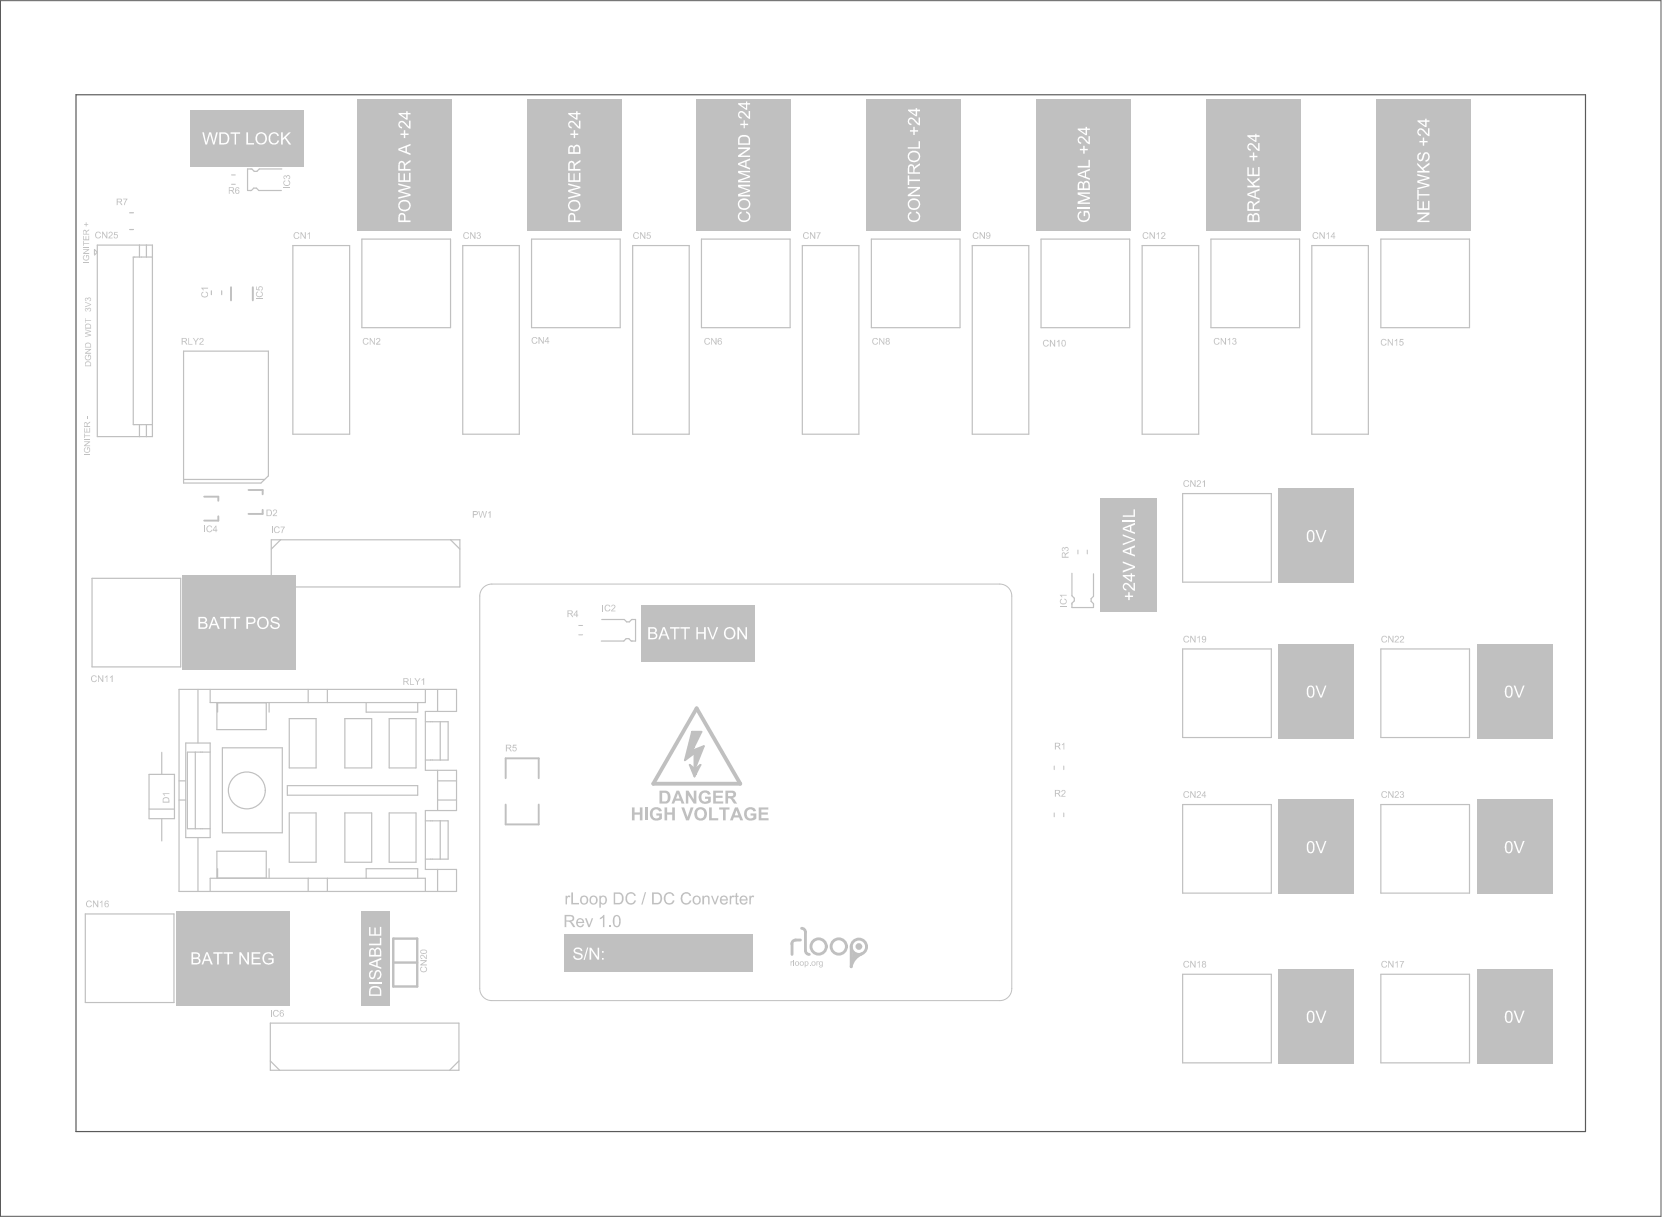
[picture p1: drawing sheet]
<svg xmlns="http://www.w3.org/2000/svg" width="294mm" height="216mm" viewBox="0 0 294 216" stroke-linecap="round" stroke-linejoin="round" font-family="sans-serif">
<path d="M.1 .1h292.9v214.4h-292.9z" fill="none" stroke="#5a5a5a" stroke-width=".18"/>
<path d="M13.4 16.7h266.3v182.9h-266.3z" fill="none" stroke="#5a5a5a" stroke-width=".21"/>
<g fill="none" stroke="#c0c0c0" stroke-width=".18">
<path d="M40.8 32.5h.7M40.8 30.9h.7M16.7 44.9v-.9l.5 .5-.5 .5M190.1 97v.7M191.8 97v.7M84.6 105.1v69.3M86.7 103h89.7M102.1 112h.7M102.1 110.3h.7M178.5 105.1v69.3M185.9 135.1v.6M187.6 135.1v.6"/>
<path d="M185.9 143.4v.7M187.6 143.4v.7M86.7 176.5h89.7"/>
</g>
<g fill="none" stroke="#c0c0c0" stroke-width=".21">
<path d="M22.9 37.5h.6M49.7 29.8h-4l-.4 .4h-.5l-.4-.4h-.7v3.8h.6l.5-.4h.4l.5 .4h3.9M17.2 43.2h9.7v33.8h-9.7zM22.9 40.5h.6M24.6 43.2v2.1M25.8 43.2v2.1M26.9 45.3h-3.4v29.6h3.4M37.3 51.3v.7M39.1 51.3v.7M51.7 43.3h10v33.3h-10zM63.8 42.2h15.7v15.6h-15.7zM81.6 43.3h10v33.3h-10z"/>
<path d="M93.8 42.2h15.6v15.6h-15.6zM111.6 43.3h10v33.3h-10zM123.7 42.2h15.7v15.6h-15.7zM141.5 43.3h10v33.3h-10zM153.7 42.2h15.6v15.6h-15.6zM171.5 43.3h10v33.3h-10zM183.6 42.2h15.7v15.6h-15.7zM201.5 43.3h9.9v33.3h-9.9zM213.6 42.2h15.6v15.6h-15.6zM231.4 43.3h10v33.3h-10zM243.6 42.2h15.6v15.6h-15.6zM24.6 74.9v2.1"/>
<path d="M25.8 74.9v2.1M32.4 61.9h14.9v22l-1.3 1.3h-13.6zM32.4 84.6h14.3M47.9 95.2h33.2v8.3h-33.2zM49.5 95.2l-1.6 1.7M79.5 95.2l1.6 1.7M208.6 87.1h15.6v15.6h-15.6zM16.2 102h15.7v15.6h-15.7zM106.1 109.3h4l.4 .4h.5l.4-.4h.7v3.8h-.8l-.4-.4h-.4l-.5 .4h-3.9M189.1 101.1v4l.4 .4v.5l-.4 .4v.8h3.8v-.7l-.4-.4v-.5l.4-.4v-4M208.6 114.5h15.6v15.6h-15.6zM243.6 114.5h15.6v15.6h-15.6z"/>
<path d="M26.3 136.6h4.5v7.8h-4.5zM28.5 132.7v3.9M31.6 121.6h48.9v3.9h-5.5v10.4h5.5v7.1h-5.5v10.4h5.5v3.8h-48.9zM31.6 137.7h1.2M32.8 131.1h4.3v16.6h-4.3zM34.5 132.7v13.5M34.9 121.6v9.5M37.1 121.6v2.3h37.9v-2.3M37.1 132.7h-4v13.5h4M38.3 124h8.7v4.7h-8.7zM38.4 123.9v1.7M39.2 131.9h10.6v15h-10.6z"/>
<path d="M47.5 123.9v1.7M50.7 138.6h23v1.7h-23zM51 126.8h4.8v8.7h-4.8zM54.4 121.6v2.3M57.7 121.6v2.3M60.8 126.8h4.8v8.7h-4.8zM64.6 123.9v1.7h9.1v-1.7M68.6 126.8h4.8v8.7h-4.8zM75 127.3h4v6.8h-4M77.2 137.7h3.3M77.2 121.6v3.9M77.2 135.9v7.1"/>
<path d="M77.7 127.3v6.8M26.3 142.7h4.5M28.5 144.4v3.9M31.6 141.1h1.2M34.9 147.7v9.5M37.1 157.2v-2.3h37.9v2.3M38.3 150.1h8.7v4.8h-8.7zM38.4 153.2v1.7M47.5 153.2v1.7M51 143.4h4.8v8.7h-4.8zM54.4 154.9v2.3M57.7 154.9v2.3"/>
<path d="M60.8 143.4h4.8v8.7h-4.8zM64.6 154.9v-1.7h9.1v1.7M68.6 143.4h4.8v8.7h-4.8zM75 144.8h4v6.7h-4M77.2 141.1h3.3M77.2 153.4v3.8M77.7 144.8v6.7M208.6 141.9h15.6v15.6h-15.6zM243.6 141.9h15.6v15.6h-15.6zM15 161.2h15.7v15.6h-15.7zM208.6 171.9h15.6v15.6h-15.6zM243.6 171.9h15.6v15.6h-15.6z"/>
<path d="M47.7 180.5h33.2v8.3h-33.2zM47.7 187.1l1.6 1.7M80.9 187.1l-1.6 1.7"/>
</g>
<path d="M40.7 50.7v2.3M44.6 50.7v2.3M36 87.6h2.5v.7M38.5 91.1v.7h-2.5M43.8 86.4h2.5v.8M46.3 89.9v.8h-2.5M89.2 137.3v-3.5h5.8v3.5M122.1 129.1h1.6l-1.6 3.3 2-.8-1.6 4.1v-2.9l-1.7 1.3zM122.5 135.6l-.8-.7 .8 2.1 1.1-2.1-1.1 .8M89.2 141.9v3.5h5.8v-3.5" fill="none" stroke="#c0c0c0" stroke-width=".34"/>
<path d="M139.7 166.5v1.8M140.3 165.8h.9M142.1 164.4v3.3M150.1 166.9v3.6M150.6 168.2v.9l-.2 .2v-.2l.6-.5M151.3 167h.3" fill="none" stroke="#c0c0c0" stroke-width=".51"/>
<path d="M69.4 165.6h4.2v8.4h-4.2zM69.4 169.8h4.2" fill="none" stroke="#c0c0c0" stroke-width=".42"/>
<path d="M122.9 124.9l7.7 13.3h-15.4z" fill="none" stroke="#c0c0c0" stroke-width=".68"/>
<g fill="#c0c0c0">
<path d="M121.3 132.9h.7v.5h-.7z" fill-rule="evenodd"/>
<path d="M121.1 132.8h.4v1h-.4z" fill-rule="evenodd"/>
<path d="M122.2 136.3h.6v.4h-.6z" fill-rule="evenodd"/>
<path d="M122.5 133.8h.6v.5h-.6z" fill-rule="evenodd"/>
<path d="M122.5 133.6h.6v.2h-.6z" fill-rule="evenodd"/>
<path d="M122.5 132.9h1v.8h-1z" fill-rule="evenodd"/>
<path d="M123.5 131.8h.4v.3h-.4z" fill-rule="evenodd"/>
<path d="M122.9 132h1v.4h-1z" fill-rule="evenodd"/>
<path d="M122.2 132.2h1.4v.9h-1.4z" fill-rule="evenodd"/>
<path d="M122.5 134.2h.4v.8h-.4z" fill-rule="evenodd"/>
<path d="M122.1 135.8h.8v.5h-.8z" fill-rule="evenodd"/>
<path d="M122 135.3h1.1v.6h-1.1z" fill-rule="evenodd"/>
<path d="M121.3 131.7h1v1.4h-1z" fill-rule="evenodd"/>
<path d="M121.5 131.2h1v.6h-1z" fill-rule="evenodd"/>
<path d="M121.7 130.5h1.1v.4h-1.1z" fill-rule="evenodd"/>
<path d="M121.8 130.2h1.2v.4h-1.2z" fill-rule="evenodd"/>
<path d="M121.8 129.8h1.4v.5h-1.4z" fill-rule="evenodd"/>
<path d="M122 129.4h1.4v.4h-1.4z" fill-rule="evenodd"/>
<path d="M122 129.1h1.6v.4h-1.6z" fill-rule="evenodd"/>
<path d="M121.6 130.9h1.1v.4h-1.1z" fill-rule="evenodd"/>
<path d="M194.1 87.9h10v19.9h-10z" fill-rule="evenodd"/>
</g>
<g fill="#c0c0c0">
<path d="M35.6 51.6l.2-.1 .1 .1a.4 .4 0 0 0-.1 .6 .4 .4 0 0 0 .6 .1 .35 .35 0 0 0 .2-.4 .35 .35 0 0 0-.3-.3l.1-.1a.56 .56 0 0 1 .2 .8 .56 .56 0 0 1-.8 .1h-.1a.63 .63 0 0 1-.1-.8z"/>
<path d="M35.5 50.7h1.2v.2h-.9l.1 .2-.1 .1z"/>
<path d="M45.2 52.6h1.1v.2h-1.1z"/>
<path d="M45.2 51.5l.3-.1v.2a.43 .43 0 0 0 0 .7 .43 .43 0 0 0 .7-.2 .34 .34 0 0 0-.3-.6l.1-.1 .2 .1 .1 .3a.58 .58 0 0 1-.7 .6 .58 .58 0 0 1-.4-.9z"/>
<path d="M45.2 50.5h.1v.5h.4a.37 .37 0 0 1 .2-.5 .37 .37 0 0 1 .5 .3 .37 .37 0 0 1-.4 .5v-.2a.26 .26 0 0 0 .2-.3 .26 .26 0 0 0-.4-.1 .26 .26 0 0 0 0 .4v.2l-.6-.2z"/>
<path d="M90.5 131.4h.6v.1h-.5l-.1 .3a.39 .39 0 0 1 .6 .2 .39 .39 0 0 1-.2 .5 .39 .39 0 0 1-.5-.3h.1a.26 .26 0 0 0 .4 .1 .26 .26 0 0 0 .1-.3 .26 .26 0 0 0-.4-.1h-.2z"/>
<path d="M187 106.9h1.1v.1h-1.1z"/>
<path d="M187 105.7l.3-.1v.2a.41 .41 0 0 0-.1 .6 .41 .41 0 0 0 .6 0 .36 .36 0 0 0 .2-.4 .36 .36 0 0 0-.3-.3l.1-.1a.58 .58 0 0 1 .2 .9 .58 .58 0 0 1-1-.1l-.1-.3z"/>
<path d="M187 104.9h1.1v.2h-.9l.2 .2h-.1z"/>
<path d="M15 58.1l1.1 .3v.1l-1 .3 1 .2v.2l-1.1 .2v-.1l.9-.2-.9-.2v-.2l.9-.3-.9-.2z"/>
<path d="M15 56.1l.1 .4h1v.1h-1l-.1 .4z"/>
<path d="M15 54.5l.1-.2 .4 .1a.34 .34 0 0 1 .5 .1 .34 .34 0 0 1-.2 .5v-.2a.22 .22 0 0 0 .2-.2 .22 .22 0 0 0-.3-.2 .22 .22 0 0 0-.1 .3h-.2a.17 .17 0 0 0-.1-.2 .17 .17 0 0 0-.2 .1 .17 .17 0 0 0 .2 .2v.2l-.3-.2z"/>
<path d="M15 53.2l1.1 .5v.1l-1.1 .4v-.2l.9-.3-.9-.3z"/>
<path d="M15 52.6l.1-.1h.3l.1 .1a.34 .34 0 0 1 .6 0 .34 .34 0 0 1-.3 .6v-.2a.22 .22 0 0 0 .2-.2 .22 .22 0 0 0-.3-.2 .22 .22 0 0 0-.1 .3h-.2a.18 .18 0 0 0-.1-.3 .18 .18 0 0 0-.2 .2 .18 .18 0 0 0 .2 .2v.1a.32 .32 0 0 1-.3-.5z"/>
<path d="M14.7 46.2h1v.1h-1z"/>
<path d="M14.7 45.1l.2-.1 .1 .1a.4 .4 0 0 0 .1 .7 .4 .4 0 0 0 .5-.5l-.1-.2h-.2v.3h-.1v-.4h.4l.1 .3a.55 .55 0 0 1-.6 .6 .55 .55 0 0 1-.4-.8z"/>
<path d="M14.7 43.9h1v.2l-.8 .5h.8v.2h-1v-.2l.8-.5h-.8z"/>
<path d="M14.7 43.5h1v.2h-1z"/>
<path d="M14.7 42.5h.1v.4h.9v.1h-.9v.4h-.1z"/>
<path d="M14.7 41.6h.1v.6h.3v-.5h.1v.5h.4v-.6h.1v.8h-1z"/>
<path d="M14.8 39.5h.3v-.3h.2v.3h.3v.1h-.3v.3h-.2v-.3h-.3z"/>
<path d="M28.7 139.9h1.2v.2h-.9l.1 .2-.1 .1z"/>
<path d="M47.9 92.8h.2v1.2h-.2z"/>
<path d="M48.4 93.1a.53 .53 0 0 1 .9 .1h-.1a.4 .4 0 0 0-.6-.1 .4 .4 0 0 0-.1 .6 .36 .36 0 0 0 .4 .2 .36 .36 0 0 0 .3-.3l.1 .1a.56 .56 0 0 1-.8 .2 .56 .56 0 0 1-.1-.8z"/>
<path d="M49.5 92.9h.8l-.4 .6-.1 .5h-.1v-.4l.3-.6h-.5z"/>
<path d="M187.3 96.6l.3-.1 .2 .2a.36 .36 0 0 1 .6 0 .36 .36 0 0 1-.3 .5v-.1a.24 .24 0 0 0 .3-.3 .24 .24 0 0 0-.3-.2 .24 .24 0 0 0-.2 .3h-.1a.19 .19 0 0 0-.2-.2 .19 .19 0 0 0-.2 .2 .19 .19 0 0 0 .2 .2v.1a.39 .39 0 0 1-.3-.6z"/>
<path d="M15 62.8l.2-.2 .1 .1a.4 .4 0 0 0 .1 .7 .4 .4 0 0 0 .5-.4v-.3h-.3v.3h-.1v-.4h.4l.2 .4a.56 .56 0 0 1-.7 .6 .56 .56 0 0 1-.4-.8z"/>
<path d="M15 61.6h1.1v.1l-.9 .5h.9v.2h-1.1v-.2l.8-.5h-.8z"/>
<path d="M14.8 80.1h1.1v.1h-1.1z"/>
<path d="M14.9 79l.2-.1v.1a.4 .4 0 0 0-.1 .6 .4 .4 0 0 0 .6 .1 .4 .4 0 0 0 .1-.5v-.2h-.2v.3h-.2v-.4h.5l.1 .5a.55 .55 0 0 1-.8 .5 .55 .55 0 0 1-.2-.9z"/>
<path d="M14.8 77.9h1.1v.1l-.9 .6h.9v.1h-1.1v-.2l.8-.5h-.8z"/>
<path d="M14.8 77.4h1.1v.2h-1.1z"/>
<path d="M14.8 76.5h.2v.3h.9v.1h-.9v.4h-.2z"/>
<path d="M14.8 75.5h.2v.7h.3v-.6h.1v.6h.4v-.7h.1v.8h-1.1z"/>
<path d="M15.4 73.5h.2v.4h-.2z"/>
<path d="M16.1 119.4l.1-.1a.5 .5 0 0 1 .5-.2 .5 .5 0 0 1 .4 .3h-.2a.41 .41 0 0 0-.6-.1 .41 .41 0 0 0 0 .7 .36 .36 0 0 0 .4 .2 .36 .36 0 0 0 .3-.3l.1 .1a.57 .57 0 0 1-.8 .2 .57 .57 0 0 1-.2-.8z"/>
<path d="M17.3 119.1h.1l.6 .9v-.9h.2v1.2h-.2l-.6-.9v.9h-.1z"/>
<path d="M18.5 119.4l.4-.3v1.2h-.1v-.9l-.3 .2z"/>
<path d="M19.4 119.4l.5-.3v1.2h-.2v-.9l-.3 .2z"/>
<path d="M16.9 41.1a.53 .53 0 0 1 .9 .1h-.2a.4 .4 0 0 0-.6-.1 .4 .4 0 0 0 0 .6 .36 .36 0 0 0 .4 .2 .36 .36 0 0 0 .3-.3l.1 .1a.55 .55 0 0 1-.8 .3 .55 .55 0 0 1-.2-.8z"/>
<path d="M18 40.9h.2l.6 .9v-.9h.1v1.1h-.1l-.7-.9v.9h-.1z"/>
<path d="M19.2 41h.1a.38 .38 0 0 1 .6 .1 .38 .38 0 0 1-.3 .5l-.3 .3h.6v.1h-.8l.3-.4a.3 .3 0 0 0 .3-.3 .3 .3 0 0 0-.3-.3l-.1 .2h-.2z"/>
<path d="M20.2 40.9h.6v.1h-.5l-.1 .3a.38 .38 0 0 1 .6 .2 .38 .38 0 0 1-.3 .5 .38 .38 0 0 1-.5-.2l.2-.1a.25 .25 0 0 0 .3 .2 .25 .25 0 0 0 .2-.4 .25 .25 0 0 0-.4 0h-.2z"/>
<path d="M21.7 35h.8l-.5 1.2h-.1v-.3l.4-.7h-.6z"/>
<path d="M51.9 41.2a.53 .53 0 0 1 .9 .1h-.2a.4 .4 0 0 0-.6-.1 .4 .4 0 0 0 0 .6 .36 .36 0 0 0 .4 .2 .36 .36 0 0 0 .3-.3l.1 .1a.55 .55 0 0 1-.8 .3 .55 .55 0 0 1-.2-.8z"/>
<path d="M53 41h.2l.6 .9v-.9h.1v1.1h-.1l-.7-.9v.9h-.1z"/>
<path d="M54.2 41.2l.5-.2v1.1h-.2v-.9l-.2 .2z"/>
<path d="M111.8 41.2a.53 .53 0 0 1 .9 .1h-.2a.4 .4 0 0 0-.6-.1 .4 .4 0 0 0 0 .6 .36 .36 0 0 0 .4 .2 .36 .36 0 0 0 .3-.3l.1 .1a.55 .55 0 0 1-.8 .3 .55 .55 0 0 1-.2-.8z"/>
<path d="M112.9 41h.2l.6 .9v-.9h.1v1.1h-.1l-.7-.9v.9h-.1z"/>
<path d="M114.2 41h.6v.1h-.5v.3a.39 .39 0 0 1 .5 .3 .39 .39 0 0 1-.3 .5 .39 .39 0 0 1-.5-.4h.2a.25 .25 0 0 0 .3 .2 .25 .25 0 0 0 .1-.4 .25 .25 0 0 0-.4 0h-.2z"/>
<path d="M139.5 169.6h.1v.1v-.1h.3l-.3 .2v.5h-.1z"/>
<path d="M140 169.3h.1v1h-.1z"/>
<path d="M142.8 170.2h.2v.1h-.2z"/>
<path d="M144 169.6h.1v.1l.1-.1h.2l-.3 .2v.5h-.1z"/>
<path d="M141.7 41.2a.53 .53 0 0 1 1 .1h-.2a.4 .4 0 0 0-.6-.1 .4 .4 0 0 0 0 .6 .36 .36 0 0 0 .3 .2 .36 .36 0 0 0 .3-.3l.2 .1a.55 .55 0 0 1-.8 .3 .55 .55 0 0 1-.2-.8z"/>
<path d="M142.9 41h.1l.6 .9v-.9h.2v1.1h-.2l-.6-.9v.9h-.1z"/>
<path d="M144 41h.8l-.4 .6-.1 .5h-.1v-.4l.4-.6h-.6z"/>
<path d="M171.7 41.2a.53 .53 0 0 1 .9 .1h-.2a.4 .4 0 0 0-.6-.1 .4 .4 0 0 0 0 .6 .36 .36 0 0 0 .4 .2 .36 .36 0 0 0 .3-.3l.1 .1a.55 .55 0 0 1-.8 .3 .55 .55 0 0 1-.2-.8z"/>
<path d="M172.8 41h.2l.6 .9v-.9h.1v1.1h-.1l-.7-.9v.9h-.1z"/>
<path d="M187.3 139.4a.38 .38 0 0 1 .6 .2 .38 .38 0 0 1-.3 .5l-.2 .3h.5v.1h-.7l.3-.4a.33 .33 0 0 0 .3-.3 .33 .33 0 0 0-.2-.3l-.3 .2h-.1z"/>
<path d="M208.8 169.7a.53 .53 0 0 1 .9 .1l-.1 .1a.4 .4 0 0 0-.6-.2 .4 .4 0 0 0-.1 .6 .36 .36 0 0 0 .4 .2 .36 .36 0 0 0 .3-.3l.1 .1a.55 .55 0 0 1-.7 .3 .55 .55 0 0 1-.2-.8z"/>
<path d="M210 169.5h.1l.6 .9v-.9h.2v1.2h-.2l-.6-1v1h-.1z"/>
<path d="M211.2 169.8l.4-.3v1.2h-.1v-1l-.2 .2z"/>
<path d="M208.8 139.8a.53 .53 0 0 1 .9 .1h-.1a.4 .4 0 0 0-.6-.1 .4 .4 0 0 0-.1 .6 .36 .36 0 0 0 .4 .2 .36 .36 0 0 0 .3-.3l.1 .1a.55 .55 0 0 1-.7 .3 .55 .55 0 0 1-.2-.8z"/>
<path d="M210 139.5h.1l.6 1v-1h.2v1.2h-.2l-.6-.9v.9h-.1z"/>
<path d="M211.2 139.6a.38 .38 0 0 1 .6 .2 .38 .38 0 0 1-.3 .5l-.2 .3h.5v.1h-.7l.3-.4a.3 .3 0 0 0 .3-.3 .3 .3 0 0 0-.3-.3l-.2 .2h-.1z"/>
<path d="M208.8 112.4a.53 .53 0 0 1 .9 .1h-.1a.4 .4 0 0 0-.6-.1 .4 .4 0 0 0-.1 .6 .36 .36 0 0 0 .4 .2 .36 .36 0 0 0 .3-.3h.1a.55 .55 0 0 1-.7 .4 .55 .55 0 0 1-.2-.8z"/>
<path d="M210 112.1h.1l.6 1v-1h.2v1.2h-.2l-.6-.9v.9h-.1z"/>
<path d="M211.2 112.4l.4-.3v1.2h-.1v-.9l-.2 .2z"/>
<path d="M208.8 84.9a.53 .53 0 0 1 .9 .1l-.1 .1a.4 .4 0 0 0-.6-.1 .4 .4 0 0 0-.1 .5 .36 .36 0 0 0 .4 .3 .36 .36 0 0 0 .3-.3h.1a.55 .55 0 0 1-.7 .3 .55 .55 0 0 1-.2-.8z"/>
<path d="M210 84.7h.1l.6 .9v-.9h.2v1.2h-.2l-.6-.9v.9h-.1z"/>
<path d="M211.2 84.8a.38 .38 0 0 1 .6 .1 .38 .38 0 0 1-.3 .6l-.2 .3h.5v.1h-.7l.3-.5a.3 .3 0 0 0 .3-.3 .3 .3 0 0 0-.3-.3l-.2 .3-.1-.1z"/>
<path d="M212.1 85l.4-.3v1.2h-.1v-.9l-.2 .1z"/>
<path d="M36 92.7h.2v1.2h-.2z"/>
<path d="M36.5 92.9l.2-.2h.4l.3 .3h-.2a.42 .42 0 0 0-.6 .1 .42 .42 0 0 0 .2 .6 .36 .36 0 0 0 .5-.3l.2 .1-.1 .1a.58 .58 0 0 1-.8 .2 .58 .58 0 0 1-.1-.9z"/>
<path d="M33.2 59.6h.2v1.1h.5v.1h-.7z"/>
<path d="M34 59.6h.2l.3 .6 .4-.6h.2l-.5 .7v.5h-.1v-.5z"/>
<path d="M35.2 59.8l.1-.1a.39 .39 0 0 1 .6 .2 .39 .39 0 0 1-.4 .5l-.2 .3h.6v.1h-.8l.4-.5a.27 .27 0 0 0 .3-.3 .27 .27 0 0 0-.4-.2l-.1 .2h-.1z"/>
<path d="M47.8 178.1h.1v1.2h-.1z"/>
<path d="M48.2 178.4a.53 .53 0 0 1 1 .1h-.2a.4 .4 0 0 0-.6-.1 .4 .4 0 0 0 0 .6 .36 .36 0 0 0 .3 .2 .36 .36 0 0 0 .3-.3l.2 .1a.56 .56 0 0 1-.8 .2 .56 .56 0 0 1-.2-.8z"/>
<path d="M48.2 89.9h.2a.41 .41 0 0 1 .5 .3 .41 .41 0 0 1-.4 .5l-.2 .2h.6v.1h-.8l.4-.5a.28 .28 0 0 0 .2-.3 .28 .28 0 0 0-.3-.2l-.1 .2h-.2z"/>
<path d="M50 33.1h1.1v.1h-1.1z"/>
<path d="M50 32l.3-.2v.2a.4 .4 0 0 0-.1 .5 .4 .4 0 0 0 .6 .1 .37 .37 0 0 0 .3-.3 .37 .37 0 0 0-.3-.4l.1-.1a.57 .57 0 0 1 .1 .8 .57 .57 0 0 1-.7 .2 .57 .57 0 0 1-.3-.8z"/>
<path d="M50 31.1a.24 .24 0 0 1 .3-.2 .24 .24 0 0 1 .2 .2 .36 .36 0 0 1 .6 0 .36 .36 0 0 1-.2 .5v-.1a.23 .23 0 0 0 .1-.3 .23 .23 0 0 0-.3-.2 .23 .23 0 0 0-.1 .4l-.1-.1a.2 .2 0 0 0-.2-.2 .2 .2 0 0 0-.2 .2 .2 .2 0 0 0 .2 .2v.1a.39 .39 0 0 1-.3-.5z"/>
<path d="M64.1 59.8l.2-.2a.5 .5 0 0 1 .7 .4h-.2a.41 .41 0 0 0-.6-.1 .41 .41 0 0 0 0 .6 .33 .33 0 0 0 .4 .2 .33 .33 0 0 0 .2-.3h.2a.55 .55 0 0 1-.8 .3 .55 .55 0 0 1-.1-.8z"/>
<path d="M65.2 59.6h.2l.6 .9v-.9h.1v1.2h-.1l-.6-.9v.9h-.2z"/>
<path d="M66.4 59.7h.2a.39 .39 0 0 1 .5 .3 .39 .39 0 0 1-.4 .4l-.2 .2h.6v.2h-.8l.1-.2 .5-.5a.21 .21 0 0 0-.1-.3 .21 .21 0 0 0-.3 0l-.2 .2z"/>
<path d="M72.3 119.6h.2v1.1h.5v.1h-.7z"/>
<path d="M73.1 119.6h.2l.3 .6 .4-.6h.2l-.5 .7v.5h-.1v-.5z"/>
<path d="M74.4 119.9l.4-.3v1.2h-.1v-.9l-.3 .1z"/>
<path d="M84.4 90.1h.1l.3 1.1 .2-1.1h.2l.3 1.1 .2-1.1h.2l-.3 1.2h-.2l-.3-1-.3 1h-.1z"/>
<path d="M86.1 90.4l.4-.3v1.2h-.1v-.9l-.3 .2z"/>
<path d="M103.2 162h.3l.4 1.2 .5-1.2h.2l-.6 1.5h-.2z"/>
<path d="M105.8 161.9l.6-.5h.2v2.1h-.2v-1.7l-.6 .4z"/>
<path d="M107.4 163.2h.3v.3h-.3z"/>
<path d="M106.3 106.7h.1v1.1h-.1z"/>
<path d="M106.7 106.9a.52 .52 0 0 1 .5-.2 .52 .52 0 0 1 .5 .3h-.2a.39 .39 0 0 0-.6-.2 .39 .39 0 0 0-.1 .6 .36 .36 0 0 0 .4 .3 .36 .36 0 0 0 .3-.3l.2 .1a.55 .55 0 0 1-.8 .3 .55 .55 0 0 1-.2-.8z"/>
<path d="M107.9 106.8l.1-.1a.41 .41 0 0 1 .5 .2 .41 .41 0 0 1-.3 .6l-.2 .2h.6v.1h-.8v-.2l.3-.2a.3 .3 0 0 0 .3-.3 .3 .3 0 0 0-.2-.3l-.4 .2z"/>
<path d="M124.3 59.9a.51 .51 0 0 1 .5-.3 .51 .51 0 0 1 .4 .4h-.1a.4 .4 0 0 0-.6-.2 .4 .4 0 0 0-.1 .6 .37 .37 0 0 0 .4 .3 .37 .37 0 0 0 .3-.3l.1 .1a.56 .56 0 0 1-.7 .2 .56 .56 0 0 1-.2-.8z"/>
<path d="M125.5 59.6h.1l.6 .9v-.9h.2v1.2h-.2l-.6-.9v.9h-.1z"/>
<path d="M154 59.8l.2-.2a.5 .5 0 0 1 .7 .4h-.2a.4 .4 0 0 0-.5-.2 .4 .4 0 0 0-.2 .6 .34 .34 0 0 0 .4 .3 .34 .34 0 0 0 .3-.3h.2a.55 .55 0 0 1-.8 .3 .55 .55 0 0 1-.1-.8z"/>
<path d="M155.1 59.6h.1l.7 .9v-.9h.1v1.2h-.1l-.7-.9v.9h-.1z"/>
<path d="M187.3 131.3l.4-.3v1.2h-.1v-.9l-.2 .1z"/>
<path d="M184 60.2l.6-.3 .3 .2 .1 .2h-.1a.44 .44 0 0 0-.8 .1 .44 .44 0 0 0 .5 .6l.3-.3 .1 .1-.1 .3h-.2a.6 .6 0 0 1-.7-.2 .6 .6 0 0 1 0-.7z"/>
<path d="M185.2 60h.2l.5 .9v-.9h.2v1.1h-.2l-.5-.9v.9h-.2z"/>
<path d="M186.4 60.2l.5-.2v1.1h-.2v-.9l-.2 .2z"/>
<path d="M214.1 59.9h.1a.51 .51 0 0 1 .5-.3 .51 .51 0 0 1 .4 .4h-.2a.4 .4 0 0 0-.5-.2 .4 .4 0 0 0-.1 .6 .37 .37 0 0 0 .3 .3 .37 .37 0 0 0 .4-.3l.1 .1a.56 .56 0 0 1-.8 .2 .56 .56 0 0 1-.2-.8z"/>
<path d="M215.3 59.6h.2l.6 .9v-.9h.2v1.2h-.2l-.6-.9v.9h-.2z"/>
<path d="M216.6 59.9l.4-.3v1.2h-.2v-.9l-.2 .1z"/>
<path d="M217.5 59.7a.32 .32 0 0 1 .5 0 .32 .32 0 0 1-.1 .5 .35 .35 0 0 1 0 .6 .35 .35 0 0 1-.5-.3h.1a.24 .24 0 0 0 .2 .2 .24 .24 0 0 0 .3-.3 .24 .24 0 0 0-.3-.2v-.1a.19 .19 0 0 0 .2-.1 .19 .19 0 0 0-.2-.2 .19 .19 0 0 0-.2 .2l-.1-.1z"/>
<path d="M74.2 170.6l.2-.1 .1 .1a.44 .44 0 0 0 0 .7 .44 .44 0 0 0 .7-.2v-.3l-.3-.2v-.1a.55 .55 0 0 1 .3 .8 .55 .55 0 0 1-.8 .1 .55 .55 0 0 1-.2-.8z"/>
<path d="M74.1 169.4h1.2v.1l-.9 .6h.9v.2h-1.2v-.2l.9-.6h-.9z"/>
<path d="M74.2 168.5a.69 .69 0 0 1 .9 .4l.1-.5h.1v.8l-.5-.3a.3 .3 0 0 0-.3-.4 .3 .3 0 0 0-.3 .4l.3 .2a.4 .4 0 0 1-.3-.6z"/>
<path d="M89.2 131.4h.6a.32 .32 0 0 1 .4 .2 .32 .32 0 0 1-.3 .4l.4 .5h-.2l-.4-.5h-.3v.5h-.2zM89.4 131.5v.4h.3a.2 .2 0 0 0 .3-.2 .2 .2 0 0 0-.2-.2z"/>
<path d="M15 57.3l.3-.2 .6 .1 .2 .3v.5h-1.1zM15.1 57.4v.4h.8v-.2a.45 .45 0 0 0-.3-.4 .45 .45 0 0 0-.5 .2z"/>
<path d="M14.7 40.7a.33 .33 0 0 1 .3-.1 .33 .33 0 0 1 .3 .2l.4-.4v.2l-.4 .4v.2h.4v.2h-1zM14.8 40.7v.5h.3v-.5z"/>
<path d="M28.7 140.9l.5-.3 .5 .1 .1 .2 .1 .7h-1.2zM28.9 140.9l-.1 .5h.9v-.2a.47 .47 0 0 0-.3-.4 .47 .47 0 0 0-.5 .1z"/>
<path d="M187.4 97.4a.34 .34 0 0 1 .5 .3l.6-.4v.2l-.6 .5v.2h.6v.2h-1.2v-.8zM187.4 97.7v.5h.4v-.5l-.1-.1z"/>
<path d="M15 63.9l.5-.2 .4 .1 .2 .3v.5h-1.1zM15.1 64v.5h.8v-.3a.44 .44 0 0 0-.3-.3 .44 .44 0 0 0-.5 .1z"/>
<path d="M15.1 60.6l.3-.2 .5 .1 .2 .8h-1.1zM15.2 60.7l-.1 .5h.8v-.3a.44 .44 0 0 0-.3-.4 .44 .44 0 0 0-.4 .2z"/>
<path d="M14.8 74.6a.33 .33 0 0 1 .4-.1 .33 .33 0 0 1 .2 .2l.5-.3v.2l-.5 .3v.3h.5v.1h-1.1zM15 74.6l-.1 .6h.4v-.6z"/>
<path d="M20.6 35h.5a.33 .33 0 0 1 .4 .3 .33 .33 0 0 1-.3 .4l.4 .5h-.2l-.3-.5h-.3v.5h-.2zM20.8 35.2v.3h.3a.2 .2 0 0 0 .3-.1 .2 .2 0 0 0-.3-.2z"/>
<path d="M100.1 107.7h.5a.32 .32 0 0 1 .4 .3 .32 .32 0 0 1-.3 .3l.4 .6h-.2l-.4-.6h-.2v.6h-.2zM100.3 107.8v.4h.3a.21 .21 0 0 0 .3-.2 .21 .21 0 0 0-.3-.2z"/>
<path d="M101.7 107.7h.1v.7h.2v.2h-.2v.3h-.1v-.3h-.5zM101.7 107.9l-.4 .5h.4z"/>
<path d="M140.2 170a.41 .41 0 0 1 .8 0 .41 .41 0 0 1-.8 0zM140.4 169.8a.27 .27 0 0 0 0 .3 .27 .27 0 0 0 .4 .1v-.1a.26 .26 0 0 0 0-.4 .26 .26 0 0 0-.4 .1z"/>
<path d="M141.1 170a.39 .39 0 0 1 .7 0 .39 .39 0 0 1-.7 0zM141.2 169.9a.27 .27 0 0 0 .5 0 .27 .27 0 0 0-.5 0z"/>
<path d="M141.9 169.6l.2 .1a.36 .36 0 0 1 .5 .1 .36 .36 0 0 1-.3 .5l-.2-.1v.4h-.2zM142.1 169.7v.1a.26 .26 0 0 0 0 .4 .26 .26 0 0 0 .3 0 .26 .26 0 0 0 .1-.4l-.2-.1z"/>
<path d="M143.1 170a.4 .4 0 0 1 .8 0 .4 .4 0 0 1-.8 0zM143.3 169.9a.27 .27 0 0 0 .5 0 .27 .27 0 0 0-.5 0z"/>
<path d="M144.5 169.7l.6-.1v.7a.32 .32 0 0 1-.2 .3 .32 .32 0 0 1-.4-.2h.1a.21 .21 0 0 0 .3 .1 .21 .21 0 0 0 .1-.3 .38 .38 0 0 1-.5 0 .38 .38 0 0 1 0-.5zM144.6 169.9a.25 .25 0 0 0 .5 0 .25 .25 0 0 0-.5 0z"/>
<path d="M174 41h.1a.53 .53 0 0 1 .6 .3 .53 .53 0 0 1-.1 .6 .36 .36 0 0 1-.3 .2 .36 .36 0 0 1-.4-.2l.2-.1a.26 .26 0 0 0 .3 .2 .26 .26 0 0 0 .1-.4 .39 .39 0 0 1-.5 0 .39 .39 0 0 1 0-.6zM174.1 41.3a.24 .24 0 0 0 .4 0 .24 .24 0 0 0-.4 0z"/>
<path d="M186.1 139.3h.5a.33 .33 0 0 1 .4 .3 .33 .33 0 0 1-.3 .4l.4 .5h-.2l-.4-.5h-.3v.5h-.1zM186.2 139.5v.4l.4-.1a.2 .2 0 0 0 .2-.1 .2 .2 0 0 0-.2-.2z"/>
<path d="M212.1 169.6h.1a.3 .3 0 0 1 .4 0 .3 .3 0 0 1-.1 .4 .34 .34 0 0 1 .1 .6 .34 .34 0 0 1-.5 0 .34 .34 0 0 1 .1-.6l-.2-.1zM212.2 169.8a.2 .2 0 0 0 .4 0 .2 .2 0 0 0-.4 0zM212.2 170.3a.23 .23 0 0 0 .4 0 .23 .23 0 0 0-.4 0z"/>
<path d="M212.5 139.5l.1 .8h.1v.1h-.1v.3h-.1v-.3h-.6zM212.5 139.8l-.4 .5h.4z"/>
<path d="M212 112.3h.1a.45 .45 0 0 1 .6 0 .45 .45 0 0 1 0 .6 .37 .37 0 0 1-.2 .4 .37 .37 0 0 1-.5-.2l.2-.1a.22 .22 0 0 0 .2 .2 .22 .22 0 0 0 .2-.3v-.1a.38 .38 0 0 1-.5 0 .38 .38 0 0 1-.1-.5zM212.1 112.5a.25 .25 0 0 0 .5 0 .25 .25 0 0 0-.5 0z"/>
<path d="M38 92.7h.2v.7h.1v.2h-.1v.3h-.2v-.3h-.5zM38 92.9l-.3 .5h.3z"/>
<path d="M32 59.6h.5a.33 .33 0 0 1 .5 .3 .33 .33 0 0 1-.4 .3l.5 .6h-.2l-.4-.5h-.3v.5h-.2zM32.2 59.7v.5l.3-.1a.2 .2 0 0 0 .3-.2 .2 .2 0 0 0-.3-.2z"/>
<path d="M40.4 33h.5a.32 .32 0 0 1 .4 .3 .32 .32 0 0 1-.3 .3l.4 .6h-.2l-.5-.6h-.2v.6h-.1zM40.5 33.1v.4h.3a.21 .21 0 0 0 .3-.1 .21 .21 0 0 0-.2-.3z"/>
<path d="M41.6 33.2l.1-.1a.32 .32 0 0 1 .3-.1 .32 .32 0 0 1 .2 .3h-.1a.22 .22 0 0 0-.3-.2 .22 .22 0 0 0-.2 .3v.2l.1-.1a.37 .37 0 0 1 .5 .2 .37 .37 0 0 1-.3 .5 .37 .37 0 0 1-.4-.3zM41.6 33.8a.25 .25 0 0 0 .5 0 .25 .25 0 0 0-.5 0z"/>
<path d="M49.4 178.3l.1-.1a.35 .35 0 0 1 .5 .2h-.1a.28 .28 0 0 0-.4-.1 .28 .28 0 0 0 0 .4 .38 .38 0 0 1 .6 .1 .38 .38 0 0 1-.3 .6 .38 .38 0 0 1-.5-.4zM49.5 179a.25 .25 0 0 0 .5 0 .25 .25 0 0 0-.5 0z"/>
<path d="M47 89.9h.4a.57 .57 0 0 1 .6 .6 .57 .57 0 0 1-.6 .5h-.4zM47.2 90v.9h.3a.45 .45 0 0 0 .3-.5 .45 .45 0 0 0-.4-.4z"/>
<path d="M71.1 119.6h.5a.32 .32 0 0 1 .5 .3 .32 .32 0 0 1-.4 .4l.5 .5h-.2l-.4-.5h-.3v.5h-.2zM71.3 119.7v.5l.3-.1a.2 .2 0 0 0 .3-.2 .2 .2 0 0 0-.3-.2z"/>
<path d="M83.4 90.1h.5a.36 .36 0 0 1 .4 .4 .36 .36 0 0 1-.4 .4h-.3v.4h-.2zM83.6 90.3v.4h.3a.2 .2 0 0 0 .2-.2 .2 .2 0 0 0-.2-.2z"/>
<path d="M99.6 161.4h1a.59 .59 0 0 1 .7 .5 .59 .59 0 0 1-.6 .7l.3 .2 .5 .7h-.4l-.5-.7-.3-.2h-.4v.9h-.3zM99.9 161.6v.8h.6a.38 .38 0 0 0 .5-.4 .38 .38 0 0 0-.4-.4z"/>
<path d="M101.8 162.1l.5-.2 .3 .1 .3 .2 .2 .5v.1h-1.2a.46 .46 0 0 0 .3 .5 .46 .46 0 0 0 .6-.3l.2 .1a.76 .76 0 0 1-1.2 .3 .76 .76 0 0 1 0-1.2zM102 162.3l-.1 .3h.9a.44 .44 0 0 0-.3-.4 .44 .44 0 0 0-.5 .1z"/>
<path d="M108.3 161.5a.75 .75 0 0 1 .9 .1 .75 .75 0 0 1 .3 .8l-.1 .5a.66 .66 0 0 1-.7 .7 .66 .66 0 0 1-.6-.8v-.8zM108.5 161.8l-.1 .7a.67 .67 0 0 0 .3 .8 .66 .66 0 0 0 .5-.9 .65 .65 0 0 0-.5-.8z"/>
<path d="M126.7 59.7h.1a.34 .34 0 0 1 .5 .2h-.1a.26 .26 0 0 0-.4-.1 .26 .26 0 0 0-.1 .4l.1-.1a.37 .37 0 0 1 .5 .2 .37 .37 0 0 1-.2 .5 .6 .6 0 0 1-.5-.4 .6 .6 0 0 1 .1-.6zM126.7 60.4a.25 .25 0 0 0 .5 0 .25 .25 0 0 0-.5 0z"/>
<path d="M156.3 59.7a.31 .31 0 0 1 .5 0 .31 .31 0 0 1-.1 .5 .35 .35 0 0 1 .1 .5 .35 .35 0 0 1-.6-.1 .35 .35 0 0 1 .2-.5l-.2-.1zM156.4 59.9a.2 .2 0 0 0 .4 0 .2 .2 0 0 0-.4 0zM156.4 60.5a.23 .23 0 0 0 .4 0 .23 .23 0 0 0-.4 0z"/>
<path d="M186.1 131h.5a.33 .33 0 0 1 .4 .3 .33 .33 0 0 1-.3 .4l.4 .5h-.2l-.4-.5h-.3v.5h-.1zM186.2 131.1v.5l.4-.1a.2 .2 0 0 0 .2-.2 .2 .2 0 0 0-.2-.2z"/>
<path d="M187.4 60a.52 .52 0 0 1 .6 .2 .52 .52 0 0 1-.1 .6 .38 .38 0 0 1-.5 .3 .38 .38 0 0 1-.2-.5zM187.4 60.2v.3a.31 .31 0 0 0 0 .3 .31 .31 0 0 0 .4 .1l.1-.3a.35 .35 0 0 0-.3-.5z"/>
<path d="M74.2 167.6l.5-.1a.42 .42 0 0 1 .6 .4 .42 .42 0 0 1-.6 .4h-.1a.43 .43 0 0 1-.5-.5zM74.3 167.8a.48 .48 0 0 0 .8 .3 .26 .26 0 0 0 0-.4 .26 .26 0 0 0-.3-.1z"/>
</g>
<g fill="#fff">
<path d="M198.4 105.1h.6v-.6h.3v.6h.6v.2h-.6v.6h-.3v-.6h-.6z"/>
<path d="M198.2 103l.3-.2 .4 .1 1 .9v-1h.3v1.4l-.3-.1-.7-.6a.53 .53 0 0 0-.4-.4 .53 .53 0 0 0-.5 .2 .42 .42 0 0 0 .4 .6v.3a.72 .72 0 0 1-.5-1.2z"/>
<path d="M198 99l2.2 .9v.3l-2.2 .8v-.3l1.9-.7-1.9-.7z"/>
<path d="M198 94.2l2.2 .9v.2l-2.2 .9v-.3l1.9-.7-1.9-.7z"/>
<path d="M198 91.7h2.2v.3h-2.2z"/>
<path d="M198 90.9h1.9v-1.1h.3v1.4h-2.2z"/>
<path d="M198 101.4h1.4v-.3h.3v.3h.5v.3h-.5v.9h-.3l-1.4-1zM198.5 101.7l.9 .6v-.6z"/>
<path d="M198 97.1l2.2-.9v.3l-.6 .3v.9l.6 .2v.3l-2.2-.8zM198.3 97.2l1 .4v-.7z"/>
<path d="M198 93.1l2.2-.9v.4l-.6 .2v.9l.6 .2v.3l-2.2-.8zM198.3 93.3l1 .3v-.7z"/>
</g>
<path d="M63.7 160.7h4.9v16.6h-4.9z" fill-rule="evenodd" fill="#c0c0c0"/>
<g fill="#fff">
<path d="M65.1 173.2h2.2v.3h-2.2z"/>
<path d="M65.2 171.4l.5-.3v.3a.49 .49 0 0 0-.4 .5 .49 .49 0 0 0 .5 .5l.3-.8a.61 .61 0 0 1 .7-.5 .61 .61 0 0 1 .5 .7v.2a.8 .8 0 0 1-.7 .8l-.1-.3 .3-.1 .2-.4a.54 .54 0 0 0-.4-.7l-.2 .3-.2 .5a.61 .61 0 0 1-.7 .6 .61 .61 0 0 1-.4-.9z"/>
<path d="M65.1 166.4h1.9v-1h.3v1.3h-2.2z"/>
<path d="M65.1 163.5h.3v1.3h.6v-1.2h.3v1.2h.7v-1.3h.3v1.6h-2.2z"/>
<path d="M65.3 174.2l.6-.3h.5l.5 .2 .4 .6v1h-2.2v-1.2zM65.4 174.6v.8h1.6v-.5a.86 .86 0 0 0-.7-.8 .86 .86 0 0 0-.9 .4z"/>
<path d="M65.1 169.8l2.2-.9v.4l-.7 .2v.9l.7 .2v.3l-2.2-.8zM65.4 170l1 .3v-.7z"/>
<path d="M65.2 167.5a.47 .47 0 0 1 .5-.3 .47 .47 0 0 1 .4 .3 .6 .6 0 0 1 .8-.3 .6 .6 0 0 1 .4 .7v.8h-2.2zM65.4 167.7v.7h.6v-.4a.36 .36 0 0 0-.1-.5 .36 .36 0 0 0-.5 .2zM66.4 167.5l-.1 .1v.8h.7v-.5a.41 .41 0 0 0-.1-.4 .41 .41 0 0 0-.5 0z"/>
</g>
<g fill="#c0c0c0">
<path d="M15.3 159.1a.53 .53 0 0 1 .9 .1h-.2a.4 .4 0 0 0-.6-.1 .4 .4 0 0 0 0 .6 .36 .36 0 0 0 .4 .2 .36 .36 0 0 0 .3-.3h.1a.55 .55 0 0 1-.8 .4 .55 .55 0 0 1-.2-.8z"/>
<path d="M16.4 158.8h.2l.6 1v-1h.1v1.2h-.1l-.7-.9v.9h-.1z"/>
<path d="M17.6 159.1l.4-.3v1.2h-.1v-.9l-.2 .2z"/>
<path d="M81.8 41.2a.53 .53 0 0 1 .9 .1h-.1a.4 .4 0 0 0-.6-.1 .4 .4 0 0 0-.1 .6 .36 .36 0 0 0 .4 .2 .36 .36 0 0 0 .3-.3l.1 .1a.55 .55 0 0 1-.7 .3 .55 .55 0 0 1-.2-.8z"/>
<path d="M82.9 41h.2l.6 .9v-.9h.2v1.1h-.2l-.6-.9v.9h-.2z"/>
<path d="M84.1 41.1a.32 .32 0 0 1 .5-.1 .32 .32 0 0 1 0 .5 .36 .36 0 0 1 0 .6 .36 .36 0 0 1-.5-.3h.1a.24 .24 0 0 0 .3 .2 .24 .24 0 0 0 .2-.3 .24 .24 0 0 0-.4-.1l.1-.1a.21 .21 0 0 0 .2-.2 .21 .21 0 0 0-.2-.3 .21 .21 0 0 0-.2 .3l-.1-.1z"/>
<path d="M243.7 169.7a.53 .53 0 0 1 1 .1l-.2 .1a.4 .4 0 0 0-.6-.2 .4 .4 0 0 0 0 .6 .36 .36 0 0 0 .3 .2 .36 .36 0 0 0 .3-.3l.2 .1a.55 .55 0 0 1-.8 .3 .55 .55 0 0 1-.2-.8z"/>
<path d="M244.9 169.5h.1l.6 .9v-.9h.2v1.2h-.2l-.6-1v1h-.1z"/>
<path d="M246.1 169.8l.4-.3v1.2h-.1v-1l-.2 .2z"/>
<path d="M246.9 169.5h.8l-.4 .7-.1 .5h-.1v-.4l.4-.6h-.6z"/>
<path d="M243.7 139.8a.53 .53 0 0 1 1 .1h-.2a.4 .4 0 0 0-.6-.1 .4 .4 0 0 0 0 .6 .36 .36 0 0 0 .3 .2 .36 .36 0 0 0 .3-.3l.2 .1a.55 .55 0 0 1-.8 .3 .55 .55 0 0 1-.2-.8z"/>
<path d="M244.9 139.5h.1l.6 1v-1h.2v1.2h-.2l-.6-.9v.9h-.1z"/>
<path d="M246.1 139.6a.38 .38 0 0 1 .6 .2 .38 .38 0 0 1-.3 .5l-.2 .3h.5v.1h-.7l.3-.4a.3 .3 0 0 0 .3-.3 .3 .3 0 0 0-.3-.3l-.2 .2h-.1z"/>
<path d="M247 139.7a.32 .32 0 0 1 .5-.1 .32 .32 0 0 1 0 .5 .37 .37 0 0 1 0 .6 .37 .37 0 0 1-.6-.3h.2a.22 .22 0 0 0 .2 .2 .22 .22 0 0 0 .2-.3 .22 .22 0 0 0-.3-.1v-.1a.2 .2 0 0 0 .3-.2 .2 .2 0 0 0-.2-.2 .2 .2 0 0 0-.2 .2l-.2-.1z"/>
<path d="M243.7 112.4a.53 .53 0 0 1 1 .1h-.2a.4 .4 0 0 0-.6-.1 .4 .4 0 0 0 0 .6 .36 .36 0 0 0 .3 .2 .36 .36 0 0 0 .3-.3h.2a.55 .55 0 0 1-.8 .4 .55 .55 0 0 1-.2-.8z"/>
<path d="M244.9 112.1h.1l.6 1v-1h.2v1.2h-.2l-.6-.9v.9h-.1z"/>
<path d="M246.1 112.2a.38 .38 0 0 1 .6 .2 .38 .38 0 0 1-.3 .5l-.2 .3h.5v.1h-.7l.3-.4a.3 .3 0 0 0 .3-.3 .3 .3 0 0 0-.3-.3l-.2 .2h-.1z"/>
<path d="M246.9 112.3a.4 .4 0 0 1 .7 0 .4 .4 0 0 1-.3 .6l-.2 .3h.6v.1h-.8l.3-.4a.28 .28 0 0 0 .3-.4 .28 .28 0 0 0-.4-.2v.2h-.2z"/>
<path d="M201.6 41.2a.53 .53 0 0 1 1 .1h-.2a.4 .4 0 0 0-.6-.1 .4 .4 0 0 0 0 .6 .36 .36 0 0 0 .3 .2 .36 .36 0 0 0 .3-.3l.2 .1a.55 .55 0 0 1-.8 .3 .55 .55 0 0 1-.2-.8z"/>
<path d="M202.8 41h.1l.6 .9v-.9h.2v1.1h-.2l-.6-.9v.9h-.1z"/>
<path d="M204 41.2l.4-.2v1.1h-.1v-.9l-.2 .2z"/>
<path d="M204.8 41.1a.4 .4 0 0 1 .7 0 .4 .4 0 0 1-.3 .7l-.2 .2h.6v.1h-.8l.3-.4a.28 .28 0 0 0 .3-.4 .28 .28 0 0 0-.4-.2v.2h-.2z"/>
<path d="M231.6 41.2a.53 .53 0 0 1 .9 .1h-.1a.4 .4 0 0 0-.6-.1 .4 .4 0 0 0-.1 .6 .36 .36 0 0 0 .4 .2 .36 .36 0 0 0 .3-.3l.1 .1a.55 .55 0 0 1-.7 .3 .55 .55 0 0 1-.2-.8z"/>
<path d="M232.7 41h.2l.6 .9v-.9h.2v1.1h-.2l-.6-.9v.9h-.2z"/>
<path d="M234 41.2l.4-.2v1.1h-.1v-.9l-.2 .2z"/>
<path d="M99.8 158h.2v.2l.2-.2h.4l-.1 .3a.36 .36 0 0 0-.4 0 .36 .36 0 0 0-.1 .4v.8h-.2z"/>
<path d="M100.8 157.4h.3v1.9h1v.2h-1.3z"/>
<path d="M110.6 157.7v-.1a.9 .9 0 0 1 1.5 .4h-.2a.71 .71 0 0 0-1-.3 .71 .71 0 0 0-.3 1 .64 .64 0 0 0 .6 .6 .64 .64 0 0 0 .7-.5h.3l-.1 .2a.98 .98 0 0 1-1.2 .5 .98 .98 0 0 1-.6-1.2z"/>
<path d="M113.8 157.4h.2l-.7 2.2h-.2z"/>
<path d="M117.3 157.7l.2-.2a.96 .96 0 0 1 1.3 .2l.1 .3h-.2a.69 .69 0 0 0-1-.3 .69 .69 0 0 0-.3 .9 .67 .67 0 0 0 .5 .7 .67 .67 0 0 0 .8-.5h.3l-.1 .2a.98 .98 0 0 1-1.3 .5 .98 .98 0 0 1-.5-1.3z"/>
<path d="M120.3 157.7l.4-.3a.87 .87 0 0 1 1.2 .6h-.3a.69 .69 0 0 0-.9-.3 .69 .69 0 0 0-.3 1 .64 .64 0 0 0 .6 .6 .64 .64 0 0 0 .7-.5h.3l-.1 .1a.97 .97 0 0 1-1.2 .6 .97 .97 0 0 1-.6-1.2z"/>
<path d="M123.9 158h.2v.2l.3-.2a.5 .5 0 0 1 .6 .1 .5 .5 0 0 1 .2 .5v.9h-.3v-.9a.37 .37 0 0 0-.4-.4 .37 .37 0 0 0-.3 .5v.8h-.3z"/>
<path d="M125.4 158h.3l.4 1.2 .5-1.2h.2l-.5 1.5h-.3z"/>
<path d="M128.7 158h.3v.2l.2-.2h.3v.3a.36 .36 0 0 0-.4 0 .36 .36 0 0 0-.1 .4v.8h-.3z"/>
<path d="M129.8 157.6l.2-.1v.5h.3v.2h-.3v1.1h.3v.2a.36 .36 0 0 1-.4 0 .36 .36 0 0 1-.1-.4v-.9h-.2v-.2h.2z"/>
<path d="M132.2 158h.2v.2a.36 .36 0 0 1 .6-.2l-.1 .3a.36 .36 0 0 0-.4 0 .36 .36 0 0 0-.1 .4v.8h-.2z"/>
<path d="M121 139.5h.4l1 1.5v-1.5h.4v2.2h-.4l-1-1.4v1.4h-.4z"/>
<path d="M123.4 139.8h.1a1.09 1.09 0 0 1 1.8 .3l-.4 .1a.65 .65 0 0 0-.9-.3 .65 .65 0 0 0-.3 .9 .68 .68 0 0 0 .5 .6 .68 .68 0 0 0 .7-.2v-.3h-.5v-.4h1v.9l-.5 .3-.5 .1a1.22 1.22 0 0 1-1-2z"/>
<path d="M125.8 139.5h1.7v.3h-1.2v.6h1.1v.3h-1.1v.7h1.3v.3h-1.8z"/>
<path d="M93.8 59.7l.3-.3h.4l.3 .3-.2 .1a.43 .43 0 0 0-.6-.1 .43 .43 0 0 0 .1 .7 .35 .35 0 0 0 .3 .1 .35 .35 0 0 0 .2-.3l.2 .1-.3 .3a.62 .62 0 0 1-.7-.2 .62 .62 0 0 1 0-.7z"/>
<path d="M95 59.4h.2l.6 1v-1h.1v1.2h-.2l-.5-.9v.9h-.2z"/>
<path d="M243.7 59.9l.2-.1a.48 .48 0 0 1 .7 .3h-.2a.41 .41 0 0 0-.6-.1 .41 .41 0 0 0 0 .6 .33 .33 0 0 0 .3 .2 .33 .33 0 0 0 .3-.3l.2 .1a.55 .55 0 0 1-.8 .3 .55 .55 0 0 1-.2-.9z"/>
<path d="M244.8 59.8h.1l.7 .9v-.9h.1v1.2h-.1l-.7-1v1h-.1z"/>
<path d="M246 60.1l.4-.3v1.2h-.1v-1l-.2 .2z"/>
<path d="M246.9 59.8h.6v.2h-.4l-.1 .2h.1a.38 .38 0 0 1 .5 .3 .38 .38 0 0 1-.3 .4 .38 .38 0 0 1-.5-.3h.1a.24 .24 0 0 0 .4 .2 .24 .24 0 0 0 .1-.4 .24 .24 0 0 0-.4 0h-.2z"/>
<path d="M18.5 159h.1a.33 .33 0 0 1 .4-.1 .33 .33 0 0 1 .2 .2h-.2a.22 .22 0 0 0-.3-.1 .22 .22 0 0 0-.1 .3v.1a.36 .36 0 0 1 .5 .1 .36 .36 0 0 1-.1 .5 .36 .36 0 0 1-.5-.3zM18.6 159.7a.25 .25 0 0 0 .5 0 .25 .25 0 0 0-.5 0z"/>
<path d="M235.3 41l.1 .7h.1v.1h-.1v.3h-.2v-.3h-.5zM235.2 41.2l-.3 .5h.3z"/>
<path d="M102.4 158.3l.2-.3h.5a.78 .78 0 0 1 .6 1.2 .78 .78 0 0 1-1.4-.1zM102.7 158.3l-.1 .4a.5 .5 0 0 0 .5 .7 .5 .5 0 0 0 .4-.8 .45 .45 0 0 0-.3-.4 .45 .45 0 0 0-.5 .1z"/>
<path d="M104.1 158.2l.3-.2a.77 .77 0 0 1 1 .9 .77 .77 0 0 1-1.3 .4l-.1-.3zM104.3 158.3l-.1 .4a.48 .48 0 0 0 .5 .7 .48 .48 0 0 0 .4-.7 .46 .46 0 0 0-.3-.5 .46 .46 0 0 0-.5 .1z"/>
<path d="M105.7 158h.3v.2a.63 .63 0 0 1 .8-.1 .63 .63 0 0 1 .2 .8 .63 .63 0 0 1-.3 .6 .63 .63 0 0 1-.7-.1v.7h-.3zM106.1 158.3l-.1 .3a.44 .44 0 0 0 .1 .7 .44 .44 0 0 0 .6-.2l.1-.1a.49 .49 0 0 0-.1-.6 .49 .49 0 0 0-.6-.1z"/>
<path d="M108.3 157.4h.7a1.11 1.11 0 0 1 1 .8 1.11 1.11 0 0 1-.4 1.2l-1.3 .1zM108.5 157.7v1.6h.5a.83 .83 0 0 0 .7-.7 .83 .83 0 0 0-.4-.9z"/>
<path d="M115 157.4h.8a1.1 1.1 0 0 1 1 .8 1.1 1.1 0 0 1-.4 1.2l-.3 .1h-1.1zM115.3 157.7v1.6h.5a.84 .84 0 0 0 .7-.7 .84 .84 0 0 0-.4-.9z"/>
<path d="M122.4 158.1l.7-.1 .4 .2 .1 .4a.78 .78 0 0 1-.9 .9 .78 .78 0 0 1-.4-1.3zM122.5 158.4v.2a.49 .49 0 0 0 .4 .8 .49 .49 0 0 0 .4-.8 .43 .43 0 0 0-.3-.4 .43 .43 0 0 0-.5 .2z"/>
<path d="M127.2 158.1l.3-.1 .6 .1 .3 .7h-1.2a.45 .45 0 0 0 .4 .5 .45 .45 0 0 0 .5-.3l.3 .1a.76 .76 0 0 1-1.2 .3 .76 .76 0 0 1 0-1.2zM127.4 158.3l-.1 .3h.8a.45 .45 0 0 0-.3-.4 .45 .45 0 0 0-.4 .1z"/>
<path d="M130.6 158.3l.1-.1a.73 .73 0 0 1 .8-.1 .73 .73 0 0 1 .4 .7h-1.2a.43 .43 0 0 0 .4 .5 .43 .43 0 0 0 .5-.3l.2 .1a.74 .74 0 0 1-1 .4 .74 .74 0 0 1-.3-1.1zM130.8 158.3l-.1 .3h.9a.44 .44 0 0 0-.3-.4 .44 .44 0 0 0-.5 .1z"/>
<path d="M116.3 139.5h1a1.15 1.15 0 0 1 1 1.1 1.15 1.15 0 0 1-1 1.1h-1zM116.8 139.8v1.6h.4a.78 .78 0 0 0 .5-1.3l-.3-.3z"/>
<path d="M119.3 139.5h.5l.9 2.2h-.5l-.2-.5h-.9l-.2 .5h-.5zM119.6 140l-.4 .9h.7z"/>
<path d="M128 139.5h1.1a.64 .64 0 0 1 .7 .5 .64 .64 0 0 1-.6 .7l.4 .4 .4 .6h-.5l-.4-.5a.54 .54 0 0 0-.7-.4v.9h-.4zM128.4 139.8v.6h.4a.36 .36 0 0 0 .5 0 .36 .36 0 0 0-.1-.5z"/>
<path d="M96.6 59.4h.1v.8h.2v.1h-.2v.3h-.1v-.3h-.5zM96.6 59.7l-.4 .5h.4z"/>
</g>
<path d="M63 17.6h16.6v23.2h-16.6z" fill-rule="evenodd" fill="#c0c0c0"/>
<g fill="#fff">
<path d="M70.3 32.3l2.1 .6v.3l-1.9 .5 1.9 .5v.3l-2.1 .6v-.3l1.8-.4-1.8-.5v-.4l1.8-.4-1.8-.5z"/>
<path d="M70.3 30.5h.2v1.3h.7v-1.2h.2v1.2h.8v-1.3h.2v1.6h-2.1z"/>
<path d="M70.6 23.6h.6v-.6h.3v.6h.6v.2h-.6v.6h-.3v-.6h-.6z"/>
<path d="M70.3 21.6h.1a.81 .81 0 0 1 1.3 .3l.5 .4v-1h.2v1.4l-.5-.2-.4-.5a.59 .59 0 0 0-1-.2v.4l.4 .2-.1 .3a.76 .76 0 0 1-.5-1.1z"/>
<path d="M70.4 37.8l.3-.2h.2a.57 .57 0 0 1 .6 .7v.6h.9v.3h-2.1zM70.6 37.9l-.1 1h.8v-.6a.41 .41 0 0 0-.2-.4 .41 .41 0 0 0-.5 0z"/>
<path d="M70.4 35.6l.7-.3a1.05 1.05 0 0 1 1.3 1.2 1.05 1.05 0 0 1-1.7 .6 1.02 1.02 0 0 1-.3-1.5zM70.7 35.8a.78 .78 0 0 0 0 1 .78 .78 0 0 0 1 .1 .76 .76 0 0 0 .4-1.1 .76 .76 0 0 0-1.1-.2z"/>
<path d="M70.4 28.5a.61 .61 0 0 1 .7-.1 .61 .61 0 0 1 .3 .6l1-.8v.4l-.9 .7v.5h.9v.3h-2.1v-1zM70.6 28.8l-.1 1h.7v-.8a.36 .36 0 0 0-.2-.3 .36 .36 0 0 0-.4 .1z"/>
<path d="M70.3 26.2l2.1-.8v.3l-.6 .2v.9l.6 .3v.3l-2.1-.9zM70.5 26.4l1 .3v-.7z"/>
<path d="M70.3 19.9h1.3v-.3h.3v.3h.5v.3h-.5v.9h-.3l-1.3-1zM70.7 20.2l.9 .7v-.7z"/>
</g>
<path d="M99.4 164.8h33.3v6.7h-33.3z" fill-rule="evenodd" fill="#c0c0c0"/>
<g fill="#fff">
<path d="M101.3 167.4l.4-.2a.77 .77 0 0 1 1 .6h-.2a.57 .57 0 0 0-.5-.4 .57 .57 0 0 0-.6 .2v.1a1.18 1.18 0 0 0 1 .5 .63 .63 0 0 1 .3 .8 .63 .63 0 0 1-.8 .3 .72 .72 0 0 1-.8-.7h.3a.59 .59 0 0 0 .5 .5 .59 .59 0 0 0 .6-.4l-.1-.2-1-.4a.52 .52 0 0 1-.1-.7z"/>
<path d="M103.6 167.1h.2l-.7 2.2h-.2z"/>
<path d="M104 167.2h.3l1.1 1.6v-1.6h.3v2.1h-.3l-1.1-1.7v1.7h-.3z"/>
<path d="M106.2 167.8h.3v.3h-.3zM106.2 169h.3v.3h-.3z"/>
</g>
<g fill="#c0c0c0">
<path d="M111.5 142.4h.4v.9h1v-.9h.4v2.3h-.4v-1h-1v1h-.4z"/>
<path d="M113.8 142.4h.5v2.3h-.5z"/>
<path d="M114.9 142.7l.5-.3h.5a.81 .81 0 0 1 .9 .7h-.6a.66 .66 0 0 0-.8-.2 .66 .66 0 0 0-.3 .8 .65 .65 0 0 0 .4 .6 .65 .65 0 0 0 .7-.1h.1v-.3h-.5v-.4h1v.9l-.6 .3h-.5a1.22 1.22 0 0 1-1-.7 1.22 1.22 0 0 1 .2-1.3z"/>
<path d="M117.2 142.4h.5v.9h.9v-.9h.4v2.3h-.4v-1h-.9v1h-.5z"/>
<path d="M120.2 142.4h.5l.6 1.7 .5-1.7h.5l-.8 2.3h-.5z"/>
<path d="M125.1 142.4h.4v1.9h1.2v.4h-1.6z"/>
<path d="M126.9 142.4h1.8v.4h-.7v1.9h-.5v-1.9h-.6z"/>
<path d="M131.5 142.7l.6-.3 .8 .1 .3 .2 .2 .4h-.5a.66 .66 0 0 0-.9-.2 .66 .66 0 0 0-.2 .9 .61 .61 0 0 0 .8 .5l.3-.1v-.3h-.5v-.4h1v.9l-.5 .3h-.6a1.24 1.24 0 0 1-.8-2z"/>
<path d="M133.8 142.4h1.7v.4h-1.2v.5h1.1v.4h-1.1v.6h1.3v.4h-1.8z"/>
<path d="M122.8 142.6l.4-.2h.7a1.16 1.16 0 0 1 .6 1.9 1.16 1.16 0 0 1-1.9-.2 1.59 1.59 0 0 1 .2-1.5zM123.1 143l-.1 .5a.65 .65 0 0 0 .1 .7 .65 .65 0 0 0 .7 .1l.3-.3 .1-.6a.63 .63 0 0 0-.4-.6 .63 .63 0 0 0-.7 .2z"/>
<path d="M129.6 142.4h.6l.9 2.3h-.5l-.2-.5h-1l-.1 .5h-.5zM129.9 142.9l-.3 .9h.6z"/>
</g>
<path d="M93 17.6h16.6v23.2h-16.6z" fill-rule="evenodd" fill="#c0c0c0"/>
<g fill="#fff">
<path d="M100.2 32.3l2.2 .6v.3l-1.9 .5 1.9 .5v.3l-2.2 .6v-.3l1.9-.4-1.9-.5v-.4l1.9-.4-1.9-.5z"/>
<path d="M100.2 30.5h.3v1.3h.7v-1.2h.2v1.2h.7v-1.3h.3v1.6h-2.2z"/>
<path d="M100.6 23.6h.6v-.6h.2v.6h.6v.2h-.6v.6h-.2v-.6h-.6z"/>
<path d="M100.4 21.4h.2a1.41 1.41 0 0 1 1.4 .8l.1 .1v-1h.3v1.4l-.4-.1-.6-.6a.5 .5 0 0 0-.4-.4 .5 .5 0 0 0-.6 .3l.1 .3 .4 .2-.1 .3a.76 .76 0 0 1-.4-1.3z"/>
<path d="M100.3 37.8a.66 .66 0 0 1 .8-.2 .66 .66 0 0 1 .4 .7v.6h.9v.3h-2.2zM100.5 38v.9h.7v-.6a.41 .41 0 0 0-.2-.4 .41 .41 0 0 0-.5 .1z"/>
<path d="M100.4 35.7a1.09 1.09 0 0 1 1.6-.2 1.09 1.09 0 0 1 0 1.6l-.8 .2a1.06 1.06 0 0 1-.8-1.6zM100.5 35.9a.85 .85 0 0 0 .6 1.1 .85 .85 0 0 0 1.1-.7l-.1-.2a.92 .92 0 0 0-1.6-.2z"/>
<path d="M100.4 28.6a.6 .6 0 0 1 .6-.2 .6 .6 0 0 1 .4 .6l.1-.3 .9-.5v.4l-1 .7v.5h1v.3h-2.2v-1.2zM100.5 28.8v1h.7v-.6a.37 .37 0 0 0-.2-.5 .37 .37 0 0 0-.5 .1z"/>
<path d="M100.3 25.9l.1-.1a.48 .48 0 0 1 .8 .1l.2-.2a.64 .64 0 0 1 .7-.1 .64 .64 0 0 1 .3 .7v.8h-2.2zM100.5 26v.8h.6v-.4a.34 .34 0 0 0-.1-.5 .34 .34 0 0 0-.5 .1zM101.4 26v.8h.7v-.5a.38 .38 0 0 0-.2-.5 .38 .38 0 0 0-.5 .2z"/>
<path d="M100.2 19.9h1.4v-.3h.3v.3h.5v.3h-.5v.9h-.3l-1.4-1zM100.6 20.2l1 .7v-.7z"/>
</g>
<path d="M122.9 17.6h16.6v23.2h-16.6z" fill-rule="evenodd" fill="#c0c0c0"/>
<g fill="#fff">
<path d="M130.3 37.7l.5-.4v.3a.69 .69 0 0 0-.3 .9 .69 .69 0 0 0 .9 .4 .66 .66 0 0 0 .7-.6 .66 .66 0 0 0-.5-.7l.1-.3a.98 .98 0 0 1 .6 1.3 .98 .98 0 0 1-1.3 .5 .99 .99 0 0 1-.7-1.4z"/>
<path d="M130.2 32.6h2.1v.3h-1.8l1.8 .6v.3l-1.8 .6h1.8v.3h-2.1v-.5l1.8-.6-1.8-.6z"/>
<path d="M130.2 30.1h2.1v.3h-1.8l1.8 .6v.3l-1.8 .6h1.8v.3h-2.1v-.5l1.8-.5-1.8-.7z"/>
<path d="M130.2 26h2.1v.3l-1.6 1.1h1.6v.3h-2.1v-.3l1.6-1.1h-1.6z"/>
<path d="M130.6 21.8h.6v-.6h.2v.6h.6v.3h-.6v.5h-.2v-.5h-.6z"/>
<path d="M130.4 19.7a1.1 1.1 0 0 1 1.4 .7l.3 .2v-1h.2v1.4l-.5-.2-.4-.5a.54 .54 0 0 0-.5-.4 .54 .54 0 0 0-.5 .2l.1 .5h.3l-.1 .3a.72 .72 0 0 1-.3-1.2z"/>
<path d="M130.3 35.5v-.1a1.08 1.08 0 0 1 1.7-.2 1.08 1.08 0 0 1-.2 1.7l-.8 .1a1 1 0 0 1-.7-1.5zM130.5 35.6l-.1 .6a.84 .84 0 0 0 1.2 .5 .84 .84 0 0 0 .3-1.2l-.3-.2a.97 .97 0 0 0-1.1 .3z"/>
<path d="M130.2 28.8l2.1-.9v.3l-.6 .3v.9l.6 .2v.3l-2.1-.8zM130.4 29l1.1 .3v-.7z"/>
<path d="M130.4 24.1l.5-.3h.6l.6 .3 .2 .4v1h-2.1v-1zM130.5 24.4l-.1 .9h1.7v-.5a.77 .77 0 0 0-1.2-.7z"/>
<path d="M130.2 18.2h1.4v-.3h.2v.3h.5v.2h-.5v1h-.2l-1.4-1zM130.6 18.4l1 .7v-.7z"/>
</g>
<path d="M152.9 17.6h16.6v23.2h-16.6z" fill-rule="evenodd" fill="#c0c0c0"/>
<g fill="#fff">
<path d="M160.2 37.7l.5-.4 .1 .3a.69 .69 0 0 0-.4 .9 .69 .69 0 0 0 .9 .4 .66 .66 0 0 0 .8-.6 .66 .66 0 0 0-.6-.7l.1-.3h.1l.5 .3v.3a1.1 1.1 0 0 1-.6 1.2 1.1 1.1 0 0 1-1.4-.4z"/>
<path d="M160.1 33h2.2v.3l-1.7 1.1h1.7v.2h-2.2v-.2l1.7-1.2h-1.7z"/>
<path d="M160.1 30.9h.3v.8h1.9v.3h-1.9v.6h-.3z"/>
<path d="M160.1 26h1.9v-1.1h.3v1.3h-2.2z"/>
<path d="M160.5 23h.6v-.6h.2v.6h.6v.2h-.6v.6h-.2v-.6h-.6z"/>
<path d="M160.3 20.9h.1a1.12 1.12 0 0 1 1.3 .6l.3 .3v-1.1h.3v1.4l-.4-.1-.6-.6a.56 .56 0 0 0-.9-.3 .43 .43 0 0 0 0 .5 .43 .43 0 0 0 .4 .2l-.1 .3a.59 .59 0 0 1-.6-.7z"/>
<path d="M160.3 35.3a1.09 1.09 0 0 1 1.6-.1 1.09 1.09 0 0 1 0 1.6l-.5 .2h-.6l-.3-.2-.4-.5v-.5zM160.6 35.5h-.1a.79 .79 0 0 0 .1 1.1 .79 .79 0 0 0 1 0l.3-.1 .2-.3-.1-.4a.91 .91 0 0 0-1.4-.3z"/>
<path d="M160.3 29.1a.61 .61 0 0 1 .6-.1 .61 .61 0 0 1 .4 .6l1-.8v.3l-.8 .5-.2 .4v.4h1v.2h-2.2v-.9zM160.5 29.4l-.1 1h.7v-.6a.37 .37 0 0 0-.2-.5 .37 .37 0 0 0-.4 .1z"/>
<path d="M160.3 27v-.1a1.08 1.08 0 0 1 1.7-.1 1.08 1.08 0 0 1-.1 1.7l-.6 .1h-.3a1.01 1.01 0 0 1-.7-1.6zM160.5 27.1a.83 .83 0 0 0 .4 1.2 .83 .83 0 0 0 1.1-.5l.1-.3a.92 .92 0 0 0-1.6-.4z"/>
<path d="M160.2 19.3h1.3v-.2h.3v.2h.5v.3h-.5v.9h-.3l-1.3-1zM160.6 19.6l.9 .7v-.7z"/>
</g>
<path d="M225.6 171h13.3v16.6h-13.3z" fill-rule="evenodd" fill="#c0c0c0"/>
<g fill="#fff">
<path d="M232 178.3h.3l.7 1.9 .7-1.9h.3l-.8 2.1h-.3z"/>
<path d="M230.7 178.5a.72 .72 0 0 1 .9-.1 .72 .72 0 0 1 .3 .8v.3a.7 .7 0 0 1-.4 .8 .7 .7 0 0 1-.9-.2l-.1-1.2zM230.8 178.7v.8a.63 .63 0 0 0 .4 .7 .75 .75 0 0 0 .4-1 .48 .48 0 0 0-.1-.5 .48 .48 0 0 0-.5-.1z"/>
</g>
<path d="M225.6 113.7h13.3v16.6h-13.3z" fill-rule="evenodd" fill="#c0c0c0"/>
<g fill="#fff">
<path d="M232 120.9h.3l.7 1.9 .7-1.9h.3l-.8 2.1h-.3z"/>
<path d="M230.7 121.1a.78 .78 0 0 1 1 0 .78 .78 0 0 1 .2 1l-.1 .4a.68 .68 0 0 1-.8 .6 .68 .68 0 0 1-.5-.9v-.6zM230.9 121.3l-.1 .8a.58 .58 0 0 0 .5 .8l.2-.2 .1-.8a.73 .73 0 0 0-.3-.8z"/>
</g>
<path d="M225.6 141.1h13.3v16.6h-13.3z" fill-rule="evenodd" fill="#c0c0c0"/>
<g fill="#fff">
<path d="M232 148.3h.3l.7 1.9 .7-1.9h.3l-.8 2.2h-.3z"/>
<path d="M230.7 148.6a.71 .71 0 0 1 .9-.1 .71 .71 0 0 1 .3 .8v.3a.71 .71 0 0 1-.4 .8 .71 .71 0 0 1-.9-.2l-.1-1.2zM230.9 148.7l-.1 .8a.58 .58 0 0 0 .5 .8 1.24 1.24 0 0 0 .2-1.5 .36 .36 0 0 0-.6-.1z"/>
</g>
<path d="M225.6 86.2h13.3v16.7h-13.3z" fill-rule="evenodd" fill="#c0c0c0"/>
<g fill="#fff">
<path d="M232 93.5h.3l.7 1.9 .7-1.9h.3l-.8 2.1h-.3z"/>
<path d="M230.7 93.7a.71 .71 0 0 1 .9-.1 .71 .71 0 0 1 .3 .9v.2a.86 .86 0 0 1-.8 1v-.1a.94 .94 0 0 1-.6-1.2zM230.8 93.9v.8a.52 .52 0 0 0 .5 .7l.3-.3v-.6a.65 .65 0 0 0-.5-.8z"/>
</g>
<path d="M212.7 17.6h16.7v23.2h-16.7z" fill-rule="evenodd" fill="#c0c0c0"/>
<g fill="#fff">
<path d="M220 31.3l.9 .9 1.3-.9v.4l-1.1 .7 .3 .4h.8v.3h-2.2v-.3h1.1l-1.1-1.1z"/>
<path d="M220 29.5h.3v1.3h.6v-1.2h.3v1.2h.7v-1.3h.3v1.6h-2.2z"/>
<path d="M220.4 27.5h.6v-.6h.2v.6h.6v.2h-.6v.6h-.2v-.6h-.6z"/>
<path d="M220.1 25.5l.2-.2a1.17 1.17 0 0 1 1.3 .7l.3 .3v-1.1h.3v1.4l-.4-.1-.5-.5a.58 .58 0 0 0-.5-.4 .58 .58 0 0 0-.6 .2 .45 .45 0 0 0 .5 .5l-.1 .3-.5-.3-.1-.6z"/>
<path d="M220.1 37.9l.3-.2a.48 .48 0 0 1 .6 .3v-.1a.62 .62 0 0 1 .8-.3 .62 .62 0 0 1 .4 .8v.8h-2.2v-1zM220.3 38.1v.8h.6v-.5a.35 .35 0 0 0-.1-.4 .35 .35 0 0 0-.5 .1zM221.2 38v.9h.7v-.5a.4 .4 0 0 0-.2-.5 .4 .4 0 0 0-.5 .1z"/>
<path d="M220.1 35.7l.1-.1a.61 .61 0 0 1 .6-.1 .61 .61 0 0 1 .4 .6l.1-.3 .9-.5v.4l-1 .7v.5h1v.3h-2.2v-1.2zM220.3 35.9v1h.6v-.6a.37 .37 0 0 0-.1-.5 .37 .37 0 0 0-.5 .1z"/>
<path d="M220 34.2l2.2-.9v.3l-.7 .3v.8l.7 .3v.3l-2.2-.9zM220.2 34.3l1.1 .4v-.8z"/>
<path d="M220 23.8h1.4v-.2h.2v.2h.6v.3h-.6v.9h-.2l-1.4-.9zM220.4 24.1l1 .7v-.7z"/>
</g>
<path d="M260.5 171h13.3v16.6h-13.3z" fill-rule="evenodd" fill="#c0c0c0"/>
<g fill="#fff">
<path d="M267 178.3h.3l.7 1.9 .6-1.9h.3l-.8 2.1h-.3z"/>
<path d="M265.6 178.5a.71 .71 0 0 1 .9-.1 .71 .71 0 0 1 .3 .8v.3a.68 .68 0 0 1-.3 .9 .68 .68 0 0 1-.9-.2l-.2-.7zM265.8 178.6l-.1 .8a.67 .67 0 0 0 .4 .8 .66 .66 0 0 0 .5-.9 .58 .58 0 0 0-.5-.8z"/>
</g>
<path d="M260.5 141.1h13.3v16.6h-13.3z" fill-rule="evenodd" fill="#c0c0c0"/>
<g fill="#fff">
<path d="M267 148.3h.3l.7 1.9 .6-1.9h.3l-.8 2.2h-.3z"/>
<path d="M265.7 148.5a.8 .8 0 0 1 .9 .1 .8 .8 0 0 1 .2 .9v.1a.69 .69 0 0 1-.4 .9 .69 .69 0 0 1-.9-.4l-.1-.8zM265.8 148.7l-.1 .6a.69 .69 0 0 0 .5 1 .96 .96 0 0 0 .3-1.2v-.2a.4 .4 0 0 0-.2-.3 .4 .4 0 0 0-.5 .1z"/>
</g>
<path d="M260.5 113.7h13.3v16.6h-13.3z" fill-rule="evenodd" fill="#c0c0c0"/>
<g fill="#fff">
<path d="M267 120.9h.3l.7 1.9 .6-1.9h.3l-.8 2.1h-.3z"/>
<path d="M265.6 121.1a.71 .71 0 0 1 .9-.1 .71 .71 0 0 1 .3 .9v.3a.7 .7 0 0 1-.7 .9 .7 .7 0 0 1-.6-.9l-.1-.3zM265.8 121.3l-.1 .7a.67 .67 0 0 0 .4 .9 .92 .92 0 0 0 .5-1.1 .47 .47 0 0 0-.2-.5 .47 .47 0 0 0-.6 0z"/>
</g>
<path d="M113.1 106.7h19.9v10h-19.9z" fill-rule="evenodd" fill="#c0c0c0"/>
<g fill="#fff">
<path d="M118.2 110.6h1.7v.3h-.7v1.9h-.3v-1.9h-.7z"/>
<path d="M120 110.6h1.7v.3h-.7v1.9h-.3v-1.9h-.7z"/>
<path d="M122.8 110.6h.3v.9h1.1v-.9h.3v2.2h-.3v-1h-1.1v1h-.3z"/>
<path d="M124.7 110.6h.3l.7 1.9 .7-1.9h.3l-.9 2.2h-.2z"/>
<path d="M130.1 110.6h.3l1.1 1.7v-1.7h.3v2.2h-.3l-1.1-1.7v1.7h-.3z"/>
<path d="M114.3 110.6h.8a.55 .55 0 0 1 .7 .3 .55 .55 0 0 1-.2 .7 .6 .6 0 0 1 .3 .8 .6 .6 0 0 1-.7 .4h-.9zM114.6 110.9v.6h.5a.35 .35 0 0 0 .5-.3 .35 .35 0 0 0-.5-.3zM114.6 111.8v.7h.6a.4 .4 0 0 0 .5-.4 .4 .4 0 0 0-.6-.3z"/>
<path d="M116.9 110.6h.4l.8 2.2h-.3l-.2-.7h-.9l-.3 .7h-.3zM117.1 110.8l-.3 1.1h.7z"/>
<path d="M128 110.9l.2-.1a1.06 1.06 0 0 1 1.4 .3 1.06 1.06 0 0 1-.4 1.5 1.06 1.06 0 0 1-1.4-.4l-.1-.7zM128.1 111.1l-.1 .8 .2 .5 .4 .2 .3-.1a.84 .84 0 0 0 .5-1.2 .84 .84 0 0 0-1.2-.3z"/>
</g>
<path d="M33.5 19.4h20v10h-20z" fill-rule="evenodd" fill="#c0c0c0"/>
<g fill="#fff">
<path d="M35.7 23.3h.3l.4 1.9 .5-1.9h.3l.5 1.9 .4-1.9h.3l-.6 2.2h-.2l-.6-1.9-.5 1.9h-.3z"/>
<path d="M40.7 23.3h1.7v.3h-.8v1.9h-.2v-1.9h-.7z"/>
<path d="M43.5 23.3h.3v1.9h1v.3h-1.3z"/>
<path d="M47.7 23.6l.5-.3a.82 .82 0 0 1 1 .6l-.3 .1a.69 .69 0 0 0-.9-.4 .69 .69 0 0 0-.3 1v.2a.62 .62 0 0 0 .7 .5 .62 .62 0 0 0 .5-.6l.3 .1v.1a1.01 1.01 0 0 1-1.4 .5 1.01 1.01 0 0 1-.3-1.5z"/>
<path d="M49.6 23.3h.3v1.1l1-1.1h.4l-.9 .9 1 1.3h-.4l-.8-1.1-.3 .3v.8h-.3z"/>
<path d="M38.7 23.3l1 .1a1.08 1.08 0 0 1 .8 1.1 1.08 1.08 0 0 1-.9 1h-.9zM39 23.6v1.6h.9l.2-.4 .1-.4a.68 .68 0 0 0-.8-.8z"/>
<path d="M45.3 23.6l.2-.1a1.06 1.06 0 0 1 1.5 .4 1.06 1.06 0 0 1-.4 1.4 1.06 1.06 0 0 1-1.5-.5v-.6zM45.5 23.8l-.1 .8a.71 .71 0 0 0 .8 .7v-.1a.85 .85 0 0 0 .6-1 .85 .85 0 0 0-1-.6z"/>
</g>
<path d="M182.8 17.6h16.6v23.2h-16.6z" fill-rule="evenodd" fill="#c0c0c0"/>
<g fill="#fff">
<path d="M190.2 37.6l.5-.4v.3a.75 .75 0 0 0-.3 1 .75 .75 0 0 0 1 .3 .81 .81 0 0 0 .4-1.3h-.4v.6h-.3v-.9h.9l.2 .5v.4a1.1 1.1 0 0 1-1.3 1 1.1 1.1 0 0 1-.7-1.5z"/>
<path d="M190.1 36.5h2.1v.2h-2.1z"/>
<path d="M190.1 33.9h2.1v.3h-1.8l1.8 .6v.3l-1.8 .6h1.8v.3h-2.1v-.5l1.8-.5-1.8-.7z"/>
<path d="M190.1 29.3h1.9v-1.1h.2v1.4h-2.1z"/>
<path d="M190.5 26.3h.6v-.6h.2v.6h.6v.2h-.6v.6h-.2v-.6h-.6z"/>
<path d="M190.2 24.2h.1a.94 .94 0 0 1 1.3 .5l.4 .4v-1.1h.2v1.5l-.5-.3-.5-.6a.45 .45 0 0 0-.7-.3 .45 .45 0 0 0-.1 .7l.3 .1v.3a.74 .74 0 0 1-.5-1.2z"/>
<path d="M190.2 32.3a.53 .53 0 0 1 .9 0l.1-.3a.64 .64 0 0 1 .8 0 .64 .64 0 0 1 .2 .7v.8h-2.1zM190.4 32.4l-.1 .8h.7v-.4a.34 .34 0 0 0-.1-.5 .34 .34 0 0 0-.5 .1zM191.3 32.3l-.1 .9h.8v-.6a.39 .39 0 0 0-.2-.4 .39 .39 0 0 0-.5 .1z"/>
<path d="M190.1 30.6l2.1-.8v.3l-.6 .2v.9l.6 .3v.2l-2.1-.8zM190.3 30.8l1.1 .3v-.7z"/>
<path d="M190.1 22.7h1.4v-.3h.2v.3h.5v.2h-.5v.9h-.2l-1.4-.9zM190.5 22.9l1 .7v-.7z"/>
</g>
<path d="M242.7 17.6h16.7v23.2h-16.7z" fill-rule="evenodd" fill="#c0c0c0"/>
<g fill="#fff">
<path d="M250 37.5h2.1v.3l-1.6 1.1h1.6v.3h-2.1v-.3l1.7-1.1h-1.7z"/>
<path d="M250 35.5h.2v1.2h.7v-1.2h.3v1.2h.7v-1.3h.2v1.6h-2.1z"/>
<path d="M250 33.5h.2v.7h1.9v.3h-1.9v.7h-.2z"/>
<path d="M250 30.7l2.1 .6v.2l-1.8 .5 1.8 .5v.3l-2.1 .6v-.3l1.8-.4-1.8-.5v-.3l1.8-.5-1.8-.4z"/>
<path d="M250 28.7l.9 .9 1.2-.9v.3l-1.1 .8 .4 .3h.7v.3h-2.1v-.3h1l-1-1z"/>
<path d="M250.2 27.1l.4-.2v.3a.5 .5 0 0 0-.4 .5 .5 .5 0 0 0 .4 .5l.2-.2 .2-.7a.63 .63 0 0 1 .8-.4 .63 .63 0 0 1 .4 .8 .8 .8 0 0 1-.7 .8l-.1-.3a.58 .58 0 0 0 .5-.5 .58 .58 0 0 0-.4-.6l-.3 .3-.1 .5a.58 .58 0 0 1-.8 .5 .58 .58 0 0 1-.3-.8z"/>
<path d="M250.4 24.9h.6v-.6h.2v.6h.6v.2h-.6v.6h-.2v-.6h-.6z"/>
<path d="M250.2 22.8l.2-.2 .5 .1 1 1v-1.1h.2v1.4l-.5-.2-.4-.5a.51 .51 0 0 0-.4-.4 .51 .51 0 0 0-.6 .3 .4 .4 0 0 0 .4 .5v.3a.73 .73 0 0 1-.4-1.2z"/>
<path d="M250 21.2h1.4v-.3h.2v.3h.5v.3h-.5v.9h-.2l-1.4-1zM250.5 21.5l.9 .7v-.7z"/>
</g>
<path d="M31 160.7h20v16.6h-20z" fill-rule="evenodd" fill="#c0c0c0"/>
<g fill="#fff">
<path d="M37.6 168h1.7v.2h-.7v1.9h-.3v-1.9h-.7z"/>
<path d="M39.4 168h1.7v.2h-.7v1.9h-.3v-1.9h-.7z"/>
<path d="M42.2 168h.3l1.1 1.7v-1.7h.3v2.1h-.3l-1.1-1.7v1.7h-.3z"/>
<path d="M44.4 168h1.5v.2h-1.2v.7h1.1v.2h-1.1v.8h1.3v.2h-1.6z"/>
<path d="M46.5 168.3l.3-.2 .5-.1a.81 .81 0 0 1 .9 .6h-.2l-.4-.4h-.5a.88 .88 0 0 0-.5 1.3 .88 .88 0 0 0 1.4 .2v-.4h-.7v-.3h1v.8l-.9 .4a1.15 1.15 0 0 1-1-.7 1.15 1.15 0 0 1 .1-1.2z"/>
<path d="M33.8 168h.8a.54 .54 0 0 1 .6 .3 .54 .54 0 0 1-.2 .7 .6 .6 0 0 1 .3 .7 .6 .6 0 0 1-.7 .4h-.8zM34.1 168.2v.7h.5a.36 .36 0 0 0 .4-.4 .36 .36 0 0 0-.5-.3zM34.1 169.1v.8h.5a.39 .39 0 0 0 .5-.4 .39 .39 0 0 0-.6-.4z"/>
<path d="M36.4 168h.2l.9 2.1h-.3l-.3-.6h-.8l-.3 .6h-.3zM36.5 168.2l-.4 1h.8z"/>
</g>
<path d="M32.2 101.5h20v16.6h-20z" fill-rule="evenodd" fill="#c0c0c0"/>
<g fill="#fff">
<path d="M38.8 108.8h1.7v.3h-.7v1.8h-.3v-1.8h-.7z"/>
<path d="M40.7 108.8h1.7v.3h-.8v1.8h-.3v-1.8h-.6z"/>
<path d="M47.9 109a.83 .83 0 0 1 1.4 .4h-.3a.54 .54 0 0 0-.5-.4 .54 .54 0 0 0-.5 .4l.2 .2 .8 .2a.61 .61 0 0 1 .3 .8 .61 .61 0 0 1-.7 .4h-.1a.72 .72 0 0 1-.8-.8h.2a.59 .59 0 0 0 .6 .5 .59 .59 0 0 0 .6-.4l-.1-.2-.6-.2a.73 .73 0 0 1-.7-.6z"/>
<path d="M35 108.8h.8a.55 .55 0 0 1 .7 .3 .55 .55 0 0 1-.3 .7 .59 .59 0 0 1 .4 .8 .59 .59 0 0 1-.8 .3h-.8zM35.3 109.1v.6h.5a.35 .35 0 0 0 .4-.4 .35 .35 0 0 0-.5-.2zM35.3 109.9v.8h.5a.39 .39 0 0 0 .5-.4 .39 .39 0 0 0-.5-.4z"/>
<path d="M37.6 108.8h.3l.9 2.1h-.4l-.2-.6h-.9l-.2 .6h-.3zM37.7 109.1l-.3 .9h.7z"/>
<path d="M43.5 108.8h.9a.64 .64 0 0 1 .7 .7 .64 .64 0 0 1-.8 .6h-.5v.8h-.3zM43.8 109.1v.7h.5a.4 .4 0 0 0 .5-.4 .4 .4 0 0 0-.5-.3z"/>
<path d="M45.6 109.1l.7-.3a1.07 1.07 0 0 1 1.1 .8 1.07 1.07 0 0 1-.7 1.3 1.07 1.07 0 0 1-1.3-.7v-.5zM45.8 109.2l-.1 .7a.75 .75 0 0 0 .9 .8 .75 .75 0 0 0 .4-1.1 .71 .71 0 0 0-.5-.6 .71 .71 0 0 0-.7 .2z"/>
</g>
<g fill="none" stroke="#c0c0c0" stroke-width=".51">
<path d="M140.3 165.8a.68 .68 0 0 0-.6 .7M141.4 163.7a.68 .68 0 0 1 .7 .7M142.1 167.7a.68 .68 0 0 0 .6 .6M152 168.3a3.2 3.2 0 0 0-1.9 2.2"/>
<circle cx="144.4" cy="167" r="1.35"/>
<circle cx="147.9" cy="167" r="1.35"/>
<circle cx="151.5" cy="167" r=".34"/>
<circle cx="151.5" cy="167" r="1.35"/>
</g>
<path d="M86.7 103a2.11 2.11 0 0 0-2.1 2.1M176.4 103a2.11 2.11 0 0 1 2.1 2.1M84.6 174.4a2.11 2.11 0 0 0 2.1 2.1M178.5 174.4a2.11 2.11 0 0 1-2.1 2.1" fill="none" stroke="#c0c0c0" stroke-width=".18"/>
<circle cx="43.5" cy="139.4" r="3.3" fill="none" stroke="#c0c0c0" stroke-width=".21"/>
</svg>
